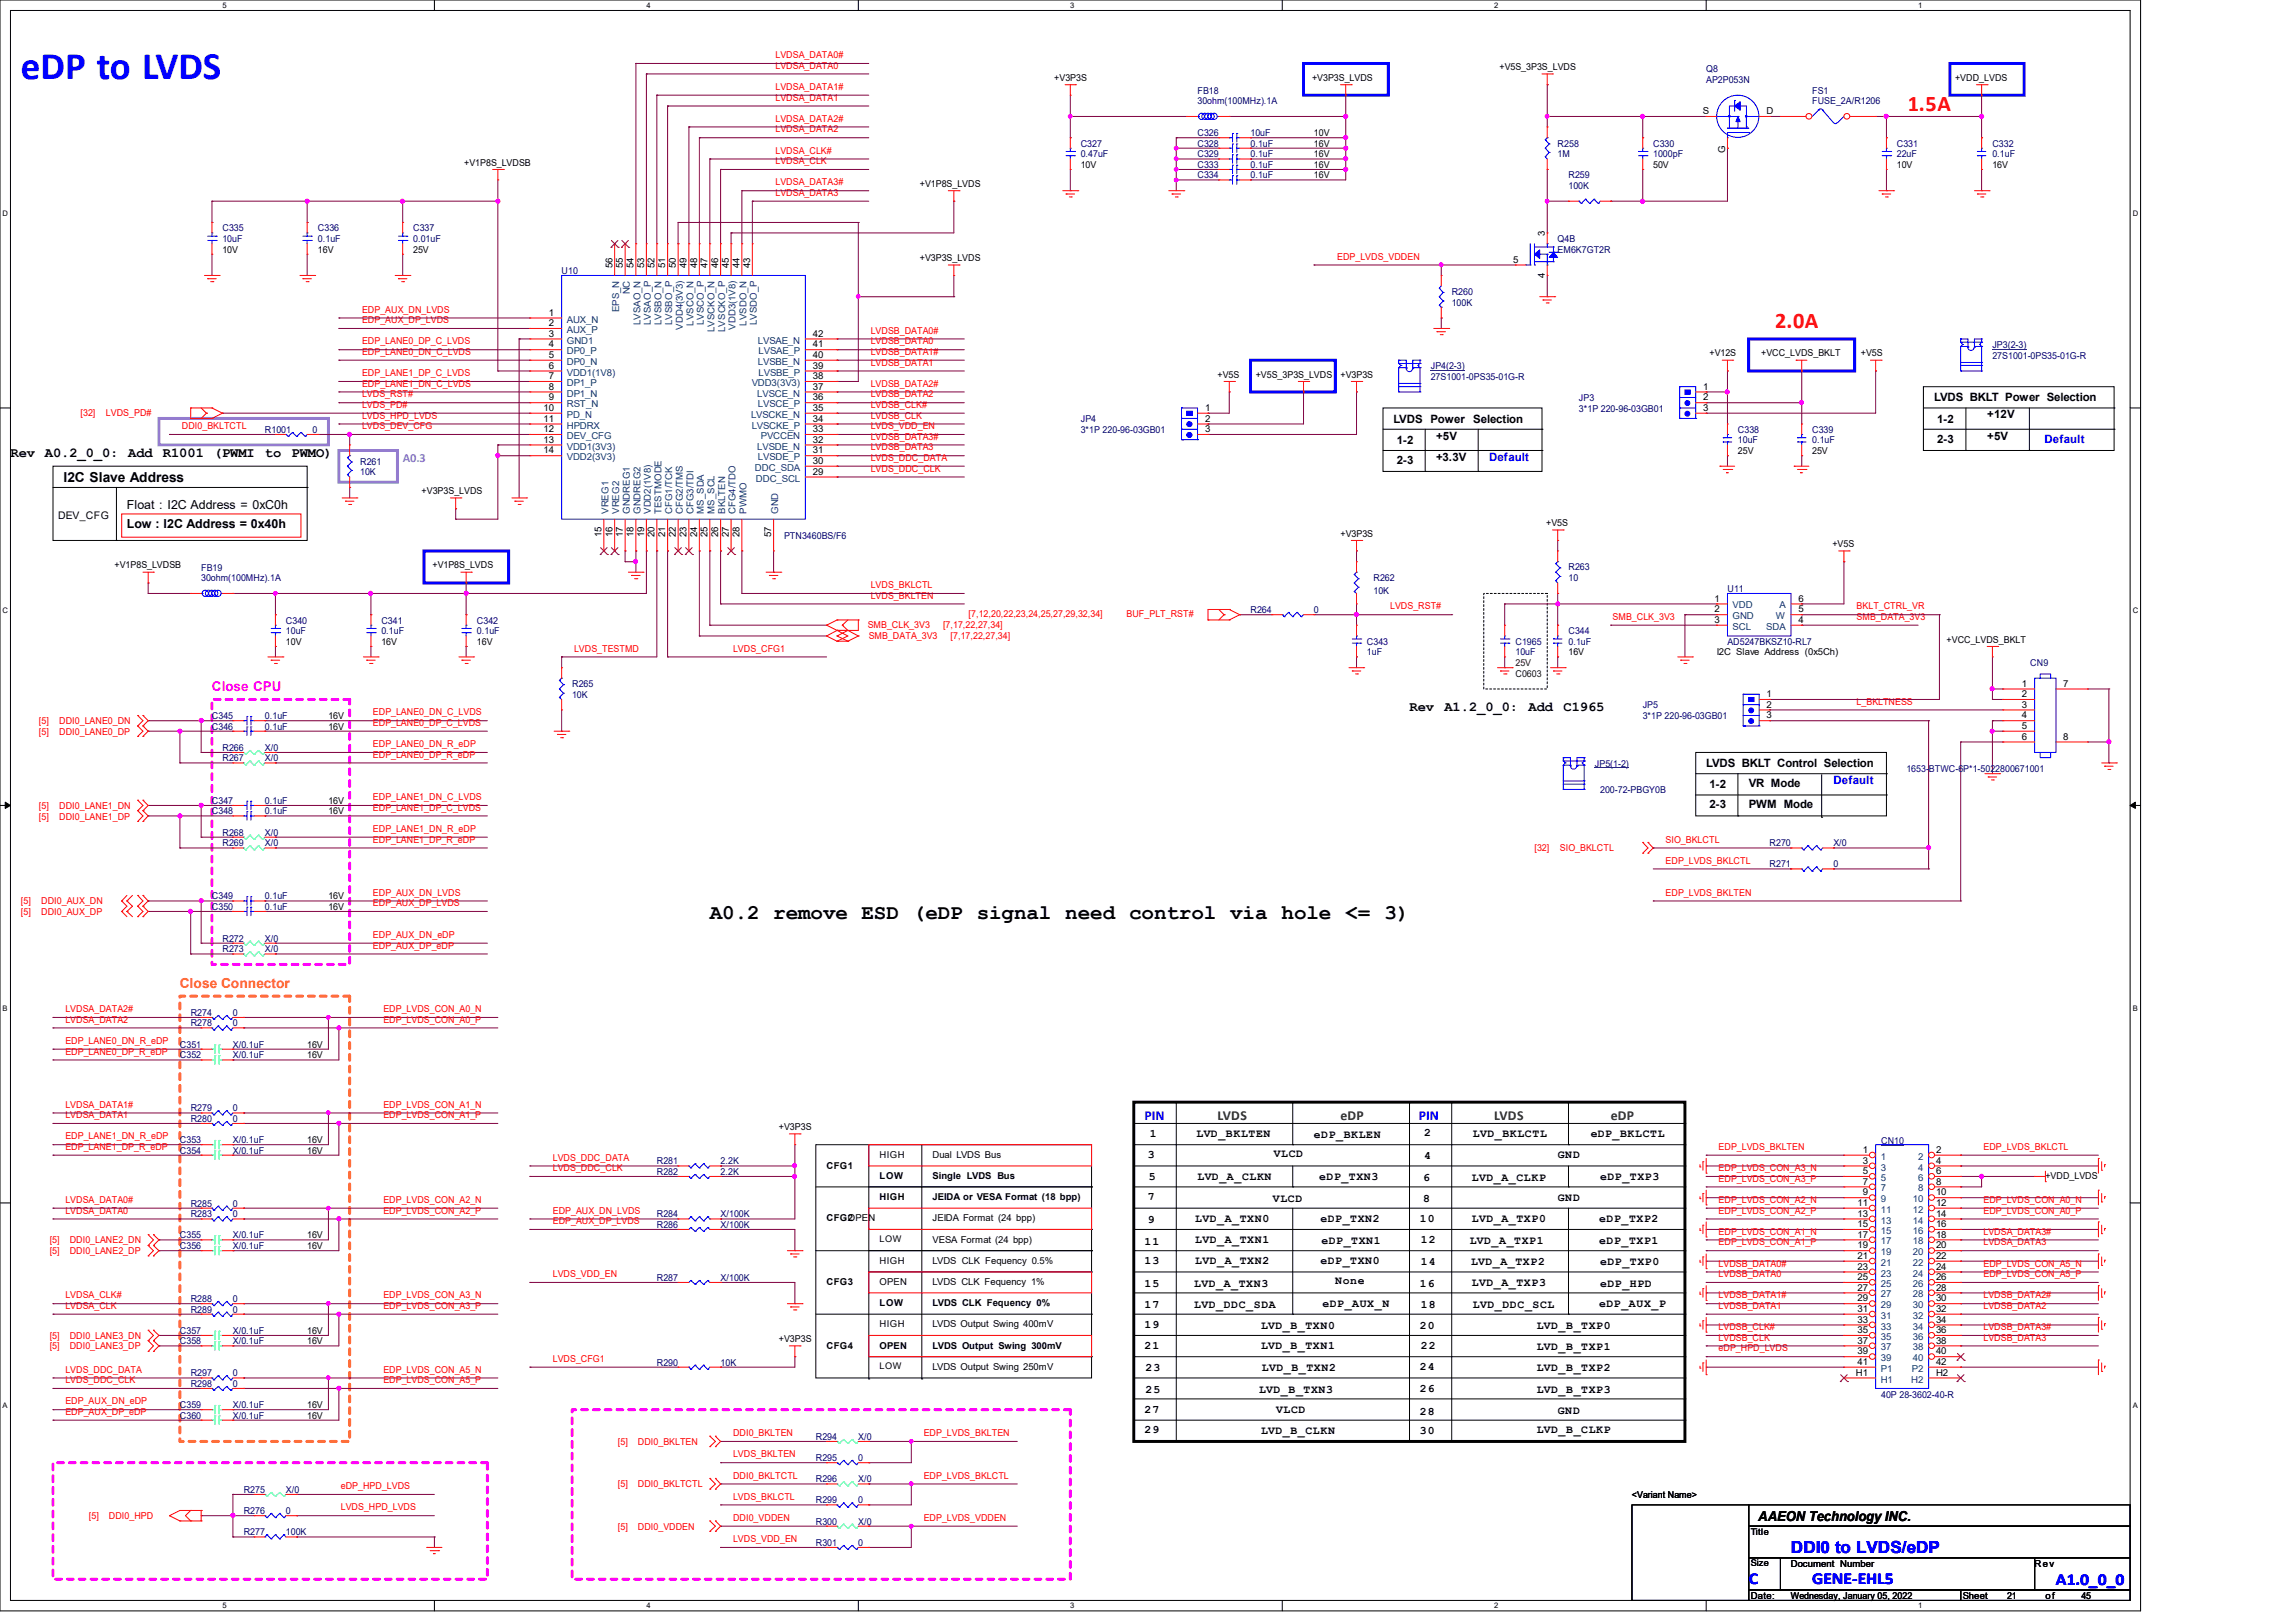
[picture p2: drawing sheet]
<svg xmlns="http://www.w3.org/2000/svg" width="297mm" height="210mm" viewBox="0 0 297 210" stroke-linecap="round" stroke-linejoin="round" font-family="sans-serif">
<defs><g id="words">
<text font-size="5" fill="#00f" x="2.7" y="10.2">eDP to LVDS</text>
<g font-size="2.9" fill="#f00">
<text x="246.9" y="14.4">1.5A</text>
<text x="229.7" y="42.5">2.0A</text>
</g>
<text font-size="2.7" x="91.9" y="118.9">A0.2 remove ESD (eDP signal need control via hole &lt;= 3)</text>
<g font-size="2.2" fill="#00f">
<text x="231.8" y="200.9">DDI0 to LVDS/eDP</text>
<text x="226.3" y="204.9">C</text>
<text x="234.5" y="204.9">GENE-EHL5</text>
<text x="266.1" y="205.1">A1.0_0_0</text>
</g>
<g font-size="1.8">
<text x="1.4" y="59.1">Rev</text>
<text x="5.8" y="59.1">A0.2_0_0:</text>
<text x="16.6" y="59.1">Add</text>
<text x="21.1" y="59.1">R1001</text>
<text x="27.7" y="59.1">(PWMI</text>
<text x="34.3" y="59.1">to</text>
<text x="37.7" y="59.1">PWMO)</text>
<text x="8.2" y="62.4">I2C Slave Address</text>
<text x="182.4" y="92">Rev</text>
<text x="186.9" y="92">A1.2_0_0:</text>
<text x="197.8" y="92">Add</text>
<text x="202.3" y="92">C1965</text>
<text x="227.5" y="196.8">AAEON Technology INC.</text>
</g>
<text font-size="1.8" fill="#ff8000" x="23.3" y="127.8">Close Connector</text>
<g font-size="1.8" fill="#00f">
<text x="148.1" y="144.9">PIN</text>
<text x="183.6" y="144.9">PIN</text>
</g>
<g font-size="1.8" fill="#008000">
<text x="157.6" y="145">LVDS</text>
<text x="173.5" y="144.9">eDP</text>
<text x="193.4" y="145">LVDS</text>
<text x="208.4" y="145">eDP</text>
</g>
<text font-size="1.7" fill="#f0f" x="27.4" y="89.4">Close CPU</text>
<text font-size="1.6" fill="#8080ff" x="52.1" y="59.8">A0.3</text>
<g font-size="1.6">
<text x="16.4" y="65.9">Float : I2C Address = 0xC0h</text>
<text x="16.4" y="68.3">Low : I2C Address = 0x40h</text>
</g>
<g font-size="1.5">
<text x="250.3" y="51.9">LVDS BKLT Power Selection</text>
<text x="180.3" y="54.7">LVDS Power</text>
<text x="180.8" y="57.4">1-2</text>
<text x="185.8" y="59.6">+3.3V</text>
<text x="185.8" y="56.9">+5V</text>
<text x="190.7" y="54.7">Selection</text>
<text x="250.7" y="54.7">1-2</text>
<text x="250.7" y="57.3">2-3</text>
<text x="257.2" y="56.9">+5V</text>
<text x="257.2" y="54.1">+12V</text>
<text x="180.8" y="60">2-3</text>
<text x="220.8" y="99.3">LVDS BKLT Control Selection</text>
<text x="226.3" y="101.9">VR Mode</text>
<text x="221.2" y="104.6">2-3</text>
<text x="221.2" y="102">1-2</text>
<text x="226.3" y="104.6">PWM Mode</text>
<text x="148.5" y="149.9">3</text>
<text x="148.8" y="147.2">1</text>
<text x="154.9" y="147.2">LVD_BKLTEN</text>
<text x="164.8" y="149.8">VLCD</text>
<text x="170.1" y="147.3">eDP_BKLEN</text>
<text x="184.3" y="147">2</text>
<text x="190.6" y="147.2">LVD_BKLCTL</text>
<text x="201.6" y="149.9">GND</text>
<text x="205.9" y="147.2">eDP_BKLCTL</text>
<text x="148.5" y="155.2">7</text>
<text x="148.7" y="152.7">5</text>
<text x="155" y="152.7">LVD_A_CLKN</text>
<text x="164.7" y="155.5">VLCD</text>
<text x="170.7" y="152.7">eDP_TXN3</text>
<text x="184.2" y="152.8">6</text>
<text x="184.2" y="155.5">8</text>
<text x="184.3" y="150">4</text>
<text x="190.5" y="152.8">LVD_A_CLKP</text>
<text x="201.6" y="155.4">GND</text>
<text x="207.1" y="152.7">eDP_TXP3</text>
<text x="148.1" y="161.1">11</text>
<text x="148.5" y="158.2">9</text>
<text x="154.7" y="158.1">LVD_A_TXN0</text>
<text x="154.7" y="160.9">LVD_A_TXN1</text>
<text x="170.9" y="158.1">eDP_TXN2</text>
<text x="171" y="161">eDP_TXN1</text>
<text x="183.8" y="158.1">10</text>
<text x="183.9" y="160.9">12</text>
<text x="190.2" y="161">LVD_A_TXP1</text>
<text x="190.5" y="158.1">LVD_A_TXP0</text>
<text x="207" y="161">eDP_TXP1</text>
<text x="207" y="158.1">eDP_TXP2</text>
<text x="148.1" y="163.6">13</text>
<text x="148.1" y="166.5">15</text>
<text x="154.6" y="166.5">LVD_A_TXN3</text>
<text x="154.7" y="163.6">LVD_A_TXN2</text>
<text x="170.9" y="163.6">eDP_TXN0</text>
<text x="172.8" y="166.2">None</text>
<text x="183.8" y="166.5">16</text>
<text x="183.9" y="163.7">14</text>
<text x="190.4" y="163.7">LVD_A_TXP2</text>
<text x="190.5" y="166.4">LVD_A_TXP3</text>
<text x="207.1" y="163.7">eDP_TXP0</text>
<text x="207.1" y="166.5">eDP_HPD</text>
<text x="148.1" y="169.2">17</text>
<text x="148.1" y="171.8">19</text>
<text x="154.6" y="169.2">LVD_DDC_SDA</text>
<text x="163.2" y="172">LVD_B_TXN0</text>
<text x="171.2" y="169.1">eDP_AUX_N</text>
<text x="183.8" y="172">20</text>
<text x="183.9" y="169.2">18</text>
<text x="190.6" y="169.2">LVD_DDC_SCL</text>
<text x="198.9" y="172">LVD_B_TXP0</text>
<text x="207" y="169.1">eDP_AUX_P</text>
<text x="148.1" y="174.6">21</text>
<text x="148.3" y="177.5">23</text>
<text x="163.2" y="174.6">LVD_B_TXN1</text>
<text x="163.3" y="177.5">LVD_B_TXN2</text>
<text x="183.8" y="177.3">24</text>
<text x="183.9" y="174.6">22</text>
<text x="198.9" y="174.7">LVD_B_TXP1</text>
<text x="198.9" y="177.5">LVD_B_TXP2</text>
<text x="148.1" y="182.8">27</text>
<text x="148.1" y="185.4">29</text>
<text x="148.3" y="180.2">25</text>
<text x="162.9" y="180.2">LVD_B_TXN3</text>
<text x="163.2" y="185.5">LVD_B_CLKN</text>
<text x="165.1" y="182.8">VLCD</text>
<text x="183.8" y="180.1">26</text>
<text x="183.8" y="183.1">28</text>
<text x="183.8" y="185.5">30</text>
<text x="198.9" y="185.4">LVD_B_CLKP</text>
<text x="198.9" y="180.2">LVD_B_TXP3</text>
<text x="201.6" y="183">GND</text>
</g>
<g font-size="1.5" fill="#00f">
<text x="192.7" y="59.6">Default</text>
<text x="264.6" y="57.3">Default</text>
<text x="237.3" y="101.5">Default</text>
</g>
<text font-size="1.4" x="7.5" y="67.2">DEV_CFG</text>
<g font-size="1.2" fill="#f00">
<text x="100.4" y="11.6">LVDSA_DATA1#</text>
<text x="100.4" y="8.9">LVDSA_DATA0</text>
<text x="100.4" y="7.5">LVDSA_DATA0#</text>
<text x="100.4" y="17.1">LVDSA_DATA2</text>
<text x="100.4" y="15.7">LVDSA_DATA2#</text>
<text x="100.4" y="13">LVDSA_DATA1</text>
<text x="100.4" y="21.3">LVDSA_CLK</text>
<text x="100.4" y="19.9">LVDSA_CLK#</text>
<text x="100.4" y="25.4">LVDSA_DATA3</text>
<text x="100.4" y="24">LVDSA_DATA3#</text>
<text x="173.1" y="33.6">EDP_LVDS_VDDEN</text>
<text x="46.9" y="41.8">EDP_AUX_DP_LVDS</text>
<text x="46.9" y="40.5">EDP_AUX_DN_LVDS</text>
<text x="46.9" y="45.9">EDP_LANE0_DN_C_LVDS</text>
<text x="46.9" y="44.6">EDP_LANE0_DP_C_LVDS</text>
<text x="112.7" y="43.2">LVDSB_DATA0#</text>
<text x="112.7" y="44.6">LVDSB_DATA0</text>
<text x="112.7" y="45.9">LVDSB_DATA1#</text>
<text x="112.7" y="47.3">LVDSB_DATA1</text>
<text x="10.4" y="53.8">[32]</text>
<text x="13.7" y="53.8">LVDS_PD#</text>
<text x="46.9" y="48.7">EDP_LANE1_DP_C_LVDS</text>
<text x="46.9" y="50">EDP_LANE1_DN_C_LVDS</text>
<text x="46.9" y="51.4">LVDS_RST#</text>
<text x="46.9" y="52.8">LVDS_PD#</text>
<text x="112.7" y="50">LVDSB_DATA2#</text>
<text x="112.7" y="51.4">LVDSB_DATA2</text>
<text x="112.7" y="52.8">LVDSB_CLK#</text>
<text x="23.5" y="55.5">DDI0_BKLTCTL</text>
<text x="46.9" y="54.2">LVDS_HPD_LVDS</text>
<text x="46.9" y="55.5">LVDS_DEV_CFG</text>
<text x="112.7" y="54.2">LVDSB_CLK</text>
<text x="112.7" y="55.5">LVDS_VDD_EN</text>
<text x="112.7" y="56.9">LVDSB_DATA3#</text>
<text x="112.7" y="58.3">LVDSB_DATA3</text>
<text x="112.7" y="59.6">LVDS_DDC_DATA</text>
<text x="112.7" y="61">LVDS_DDC_CLK</text>
<text x="112.7" y="77.5">LVDS_BKLTEN</text>
<text x="112.7" y="76.1">LVDS_BKLCTL</text>
<text x="112.3" y="81.2">SMB_CLK_3V3</text>
<text x="112.4" y="82.7">SMB_DATA_3V3</text>
<text x="122" y="81.2">[7,17,22,27,34]</text>
<text x="123" y="82.7">[7,17,22,27,34]</text>
<text x="125.3" y="79.8">[7,12,20,22,23,24,25,27,29,32,34]</text>
<text x="145.8" y="79.8">BUF_PLT_RST#</text>
<text x="179.9" y="78.9">LVDS_RST#</text>
<text x="208.7" y="80.2">SMB_CLK_3V3</text>
<text x="240.3" y="80.2">SMB_DATA_3V3</text>
<text x="240.3" y="78.9">BKLT_CTRL_VR</text>
<text x="74.3" y="84.3">LVDS_TESTMD</text>
<text x="94.9" y="84.3">LVDS_CFG1</text>
<text x="5" y="93.7">[5]</text>
<text x="5" y="95.1">[5]</text>
<text x="7.7" y="93.7">DDI0_LANE0_DN</text>
<text x="7.7" y="95.1">DDI0_LANE0_DP</text>
<text x="48.3" y="92.6">EDP_LANE0_DN_C_LVDS</text>
<text x="48.3" y="93.9">EDP_LANE0_DP_C_LVDS</text>
<text x="240.3" y="91.2">L_BKLTNESS</text>
<text x="48.3" y="96.7">EDP_LANE0_DN_R_eDP</text>
<text x="48.3" y="98">EDP_LANE0_DP_R_eDP</text>
<text x="5" y="104.7">[5]</text>
<text x="5" y="106">[5]</text>
<text x="7.7" y="104.7">DDI0_LANE1_DN</text>
<text x="7.7" y="106">DDI0_LANE1_DP</text>
<text x="48.3" y="103.5">EDP_LANE1_DN_C_LVDS</text>
<text x="48.3" y="104.9">EDP_LANE1_DP_C_LVDS</text>
<text x="48.3" y="107.7">EDP_LANE1_DN_R_eDP</text>
<text x="48.3" y="109">EDP_LANE1_DP_R_eDP</text>
<text x="198.6" y="110.2">[32]</text>
<text x="201.9" y="110.2">SIO_BKLCTL</text>
<text x="215.6" y="111.8">EDP_LVDS_BKLCTL</text>
<text x="215.6" y="109">SIO_BKLCTL</text>
<text x="2.7" y="117">[5]</text>
<text x="2.7" y="118.4">[5]</text>
<text x="5.3" y="117">DDI0_AUX_DN</text>
<text x="5.3" y="118.4">DDI0_AUX_DP</text>
<text x="48.3" y="115.9">EDP_AUX_DN_LVDS</text>
<text x="48.3" y="117.3">EDP_AUX_DP_LVDS</text>
<text x="215.6" y="115.9">EDP_LVDS_BKLTEN</text>
<text x="48.3" y="121.4">EDP_AUX_DN_eDP</text>
<text x="48.3" y="122.8">EDP_AUX_DP_eDP</text>
<text x="8.5" y="131">LVDSA_DATA2#</text>
<text x="49.6" y="131">EDP_LVDS_CON_A0_N</text>
<text x="8.5" y="132.3">LVDSA_DATA2</text>
<text x="8.5" y="135.1">EDP_LANE0_DN_R_eDP</text>
<text x="8.5" y="136.5">EDP_LANE0_DP_R_eDP</text>
<text x="49.6" y="132.3">EDP_LVDS_CON_A0_P</text>
<text x="8.5" y="143.3">LVDSA_DATA1#</text>
<text x="49.6" y="143.3">EDP_LVDS_CON_A1_N</text>
<text x="8.5" y="144.7">LVDSA_DATA1</text>
<text x="8.5" y="147.4">EDP_LANE1_DN_R_eDP</text>
<text x="8.5" y="148.8">EDP_LANE1_DP_R_eDP</text>
<text x="49.6" y="144.7">EDP_LVDS_CON_A1_P</text>
<text x="222.4" y="148.8">EDP_LVDS_BKLTEN</text>
<text x="256.7" y="148.8">EDP_LVDS_BKLCTL</text>
<text x="8.5" y="155.7">LVDSA_DATA0#</text>
<text x="49.6" y="155.7">EDP_LVDS_CON_A2_N</text>
<text x="71.5" y="150.2">LVDS_DDC_DATA</text>
<text x="71.5" y="151.6">LVDS_DDC_CLK</text>
<text x="222.4" y="151.6">EDP_LVDS_CON_A3_N</text>
<text x="222.4" y="152.9">EDP_LVDS_CON_A3_P</text>
<text x="222.4" y="155.7">EDP_LVDS_CON_A2_N</text>
<text x="256.7" y="155.7">EDP_LVDS_CON_A0_N</text>
<text x="6.4" y="160.9">[5]</text>
<text x="8.5" y="157.1">LVDSA_DATA0</text>
<text x="9" y="160.9">DDI0_LANE2_DN</text>
<text x="49.6" y="157.1">EDP_LVDS_CON_A2_P</text>
<text x="71.5" y="157.1">EDP_AUX_DN_LVDS</text>
<text x="71.5" y="158.4">EDP_AUX_DP_LVDS</text>
<text x="222.4" y="157.1">EDP_LVDS_CON_A2_P</text>
<text x="222.4" y="159.8">EDP_LVDS_CON_A1_N</text>
<text x="222.4" y="161.2">EDP_LVDS_CON_A1_P</text>
<text x="256.7" y="157.1">EDP_LVDS_CON_A0_P</text>
<text x="256.7" y="161.2">LVDSA_DATA3</text>
<text x="256.7" y="159.8">LVDSA_DATA3#</text>
<text x="6.4" y="162.3">[5]</text>
<text x="9" y="162.3">DDI0_LANE2_DP</text>
<text x="71.5" y="165.3">LVDS_VDD_EN</text>
<text x="222.4" y="163.9">LVDSB_DATA0#</text>
<text x="222.4" y="165.3">LVDSB_DATA0</text>
<text x="256.7" y="163.9">EDP_LVDS_CON_A5_N</text>
<text x="256.7" y="165.3">EDP_LVDS_CON_A5_P</text>
<text x="6.4" y="173.3">[5]</text>
<text x="8.5" y="169.4">LVDSA_CLK</text>
<text x="8.5" y="168">LVDSA_CLK#</text>
<text x="9" y="173.3">DDI0_LANE3_DN</text>
<text x="49.6" y="168">EDP_LVDS_CON_A3_N</text>
<text x="49.6" y="169.4">EDP_LVDS_CON_A3_P</text>
<text x="222.4" y="168">LVDSB_DATA1#</text>
<text x="222.4" y="169.4">LVDSB_DATA1</text>
<text x="222.4" y="172.1">LVDSB_CLK#</text>
<text x="222.4" y="173.5">LVDSB_CLK</text>
<text x="256.7" y="168">LVDSB_DATA2#</text>
<text x="256.7" y="169.4">LVDSB_DATA2</text>
<text x="256.7" y="172.1">LVDSB_DATA3#</text>
<text x="256.7" y="173.5">LVDSB_DATA3</text>
<text x="6.4" y="174.6">[5]</text>
<text x="8.5" y="177.6">LVDS_DDC_DATA</text>
<text x="8.5" y="179">LVDS_DDC_CLK</text>
<text x="9" y="174.6">DDI0_LANE3_DP</text>
<text x="49.6" y="177.6">EDP_LVDS_CON_A5_N</text>
<text x="49.6" y="179">EDP_LVDS_CON_A5_P</text>
<text x="71.5" y="176.2">LVDS_CFG1</text>
<text x="222.4" y="174.9">eDP_HPD_LVDS</text>
<text x="8.5" y="181.7">EDP_AUX_DN_eDP</text>
<text x="8.5" y="183.1">EDP_AUX_DP_eDP</text>
<text x="94.9" y="185.8">DDI0_BKLTEN</text>
<text x="119.5" y="185.8">EDP_LVDS_BKLTEN</text>
<text x="80" y="187">[5]</text>
<text x="82.5" y="187">DDI0_BKLTEN</text>
<text x="94.9" y="188.6">LVDS_BKLTEN</text>
<text x="94.9" y="191.3">DDI0_BKLTCTL</text>
<text x="119.5" y="191.3">EDP_LVDS_BKLCTL</text>
<text x="11.5" y="196.6">[5]</text>
<text x="14.1" y="196.6">DDI0_HPD</text>
<text x="44.1" y="192.7">eDP_HPD_LVDS</text>
<text x="44.1" y="195.5">LVDS_HPD_LVDS</text>
<text x="80" y="197.9">[5]</text>
<text x="80" y="192.4">[5]</text>
<text x="82.5" y="197.9">DDI0_VDDEN</text>
<text x="82.5" y="192.4">DDI0_BKLTCTL</text>
<text x="94.9" y="194.1">LVDS_BKLCTL</text>
<text x="94.9" y="196.8">DDI0_VDDEN</text>
<text x="119.5" y="196.8">EDP_LVDS_VDDEN</text>
<text x="94.9" y="199.6">LVDS_VDD_EN</text>
</g>
<g font-size="1.2">
<text x="136.4" y="10.5">+V3P3S</text>
<text x="169.8" y="10.5">+V3P3S_LVDS</text>
<text x="194.1" y="9.1">+V5S_3P3S_LVDS</text>
<text x="253" y="10.5">+VDD_LVDS</text>
<text x="170" y="17.6">10V</text>
<text x="220.4" y="14.8">S</text>
<text x="228.6" y="14.8">D</text>
<text x="60.1" y="21.4">+V1P8S_LVDSB</text>
<text x="139.9" y="21.7">10V</text>
<text x="170" y="21.7">16V</text>
<text x="170" y="20.3">16V</text>
<text x="170" y="19">16V</text>
<text x="170" y="23.1">16V</text>
<text x="213.9" y="21.7">50V</text>
<text x="223.3" y="19.8" transform="rotate(-90 223.3 19.8)">G</text>
<text x="245.5" y="21.7">10V</text>
<text x="257.8" y="21.7">16V</text>
<text x="119" y="24.2">+V1P8S_LVDS</text>
<text x="28.8" y="32.7">10V</text>
<text x="41.1" y="32.7">16V</text>
<text x="53.5" y="32.7">25V</text>
<text x="79.2" y="34.7" transform="rotate(-90 79.2 34.7)">56</text>
<text x="80.6" y="34.7" transform="rotate(-90 80.6 34.7)">55</text>
<text x="82" y="34.7" transform="rotate(-90 82 34.7)">54</text>
<text x="83.4" y="34.7" transform="rotate(-90 83.4 34.7)">53</text>
<text x="84.7" y="34.7" transform="rotate(-90 84.7 34.7)">52</text>
<text x="86.1" y="34.7" transform="rotate(-90 86.1 34.7)">51</text>
<text x="87.5" y="34.7" transform="rotate(-90 87.5 34.7)">50</text>
<text x="88.9" y="34.7" transform="rotate(-90 88.9 34.7)">49</text>
<text x="90.2" y="34.7" transform="rotate(-90 90.2 34.7)">48</text>
<text x="91.6" y="34.7" transform="rotate(-90 91.6 34.7)">47</text>
<text x="93" y="34.7" transform="rotate(-90 93 34.7)">46</text>
<text x="94.3" y="34.7" transform="rotate(-90 94.3 34.7)">45</text>
<text x="95.7" y="34.7" transform="rotate(-90 95.7 34.7)">44</text>
<text x="97.1" y="34.7" transform="rotate(-90 97.1 34.7)">43</text>
<text x="119" y="33.8">+V3P3S_LVDS</text>
<text x="195.8" y="34">5</text>
<text x="199.9" y="35.9" transform="rotate(-90 199.9 35.9)">4</text>
<text x="199.9" y="30.6" transform="rotate(-90 199.9 30.6)">3</text>
<text x="71" y="40.9">1</text>
<text x="71" y="47.7">6</text>
<text x="71" y="42.2">2</text>
<text x="71" y="43.6">3</text>
<text x="71" y="45">4</text>
<text x="71" y="46.3">5</text>
<text x="105.2" y="47.7">39</text>
<text x="105.2" y="43.6">42</text>
<text x="105.2" y="45">41</text>
<text x="105.2" y="46.3">40</text>
<text x="221.2" y="46.1">+V12S</text>
<text x="227.9" y="46.1">+VCC_LVDS_BKLT</text>
<text x="240.8" y="46.1">+V5S</text>
<text x="70.4" y="53.2">10</text>
<text x="71" y="51.8">9</text>
<text x="71" y="50.4">8</text>
<text x="71" y="49.1">7</text>
<text x="105.2" y="49.1">38</text>
<text x="105.2" y="53.2">35</text>
<text x="105.2" y="51.8">36</text>
<text x="105.2" y="50.4">37</text>
<text x="156" y="53.2">1</text>
<text x="157.6" y="48.9">+V5S</text>
<text x="162.5" y="48.9">+V5S_3P3S_LVDS</text>
<text x="173.5" y="48.9">+V3P3S</text>
<text x="220.4" y="50.4">1</text>
<text x="220.4" y="51.8">2</text>
<text x="220.4" y="53.2">3</text>
<text x="70.4" y="54.6">11</text>
<text x="70.4" y="55.9">12</text>
<text x="70.4" y="57.3">13</text>
<text x="70.4" y="58.7">14</text>
<text x="105.2" y="58.7">31</text>
<text x="105.2" y="57.3">32</text>
<text x="105.2" y="55.9">33</text>
<text x="105.2" y="54.6">34</text>
<text x="156" y="54.6">2</text>
<text x="156" y="55.9">3</text>
<text x="224.9" y="58.7">25V</text>
<text x="234.5" y="58.7">25V</text>
<text x="54.6" y="64">+V3P3S_LVDS</text>
<text x="105.2" y="61.4">29</text>
<text x="105.2" y="60">30</text>
<text x="77.9" y="69.5" transform="rotate(-90 77.9 69.5)">15</text>
<text x="79.2" y="69.5" transform="rotate(-90 79.2 69.5)">16</text>
<text x="80.6" y="69.5" transform="rotate(-90 80.6 69.5)">17</text>
<text x="82" y="69.5" transform="rotate(-90 82 69.5)">18</text>
<text x="83.4" y="69.5" transform="rotate(-90 83.4 69.5)">19</text>
<text x="84.7" y="69.5" transform="rotate(-90 84.7 69.5)">20</text>
<text x="86.1" y="69.5" transform="rotate(-90 86.1 69.5)">21</text>
<text x="87.5" y="69.5" transform="rotate(-90 87.5 69.5)">22</text>
<text x="88.9" y="69.5" transform="rotate(-90 88.9 69.5)">23</text>
<text x="90.2" y="69.5" transform="rotate(-90 90.2 69.5)">24</text>
<text x="91.6" y="69.5" transform="rotate(-90 91.6 69.5)">25</text>
<text x="93" y="69.5" transform="rotate(-90 93 69.5)">26</text>
<text x="94.3" y="69.5" transform="rotate(-90 94.3 69.5)">27</text>
<text x="95.7" y="69.5" transform="rotate(-90 95.7 69.5)">28</text>
<text x="99.8" y="69.5" transform="rotate(-90 99.8 69.5)">57</text>
<text x="173.5" y="69.4">+V3P3S</text>
<text x="200.1" y="68.1">+V5S</text>
<text x="237.1" y="70.8">+V5S</text>
<text x="14.8" y="73.5">+V1P8S_LVDSB</text>
<text x="56" y="73.5">+V1P8S_LVDS</text>
<text x="221.9" y="77.9">1</text>
<text x="232.7" y="77.9">6</text>
<text x="37" y="83.4">10V</text>
<text x="49.4" y="83.4">16V</text>
<text x="61.7" y="83.4">16V</text>
<text x="221.9" y="80.6">3</text>
<text x="221.9" y="79.2">2</text>
<text x="232.7" y="80.6">4</text>
<text x="232.7" y="79.2">5</text>
<text x="251.9" y="83.1">+VCC_LVDS_BKLT</text>
<text x="203" y="84.8">16V</text>
<text x="222.2" y="84.8">I2C Slave Address (0x5Ch)</text>
<text x="261.7" y="88.9">1</text>
<text x="267" y="88.9">7</text>
<text x="42.5" y="93">16V</text>
<text x="42.5" y="94.4">16V</text>
<text x="228.6" y="90.2">1</text>
<text x="228.6" y="91.6">2</text>
<text x="228.6" y="93">3</text>
<text x="261.7" y="90.2">2</text>
<text x="261.7" y="91.6">3</text>
<text x="261.7" y="93">4</text>
<text x="261.7" y="94.3">5</text>
<text x="261.7" y="95.7">6</text>
<text x="267" y="95.7">8</text>
<text x="42.5" y="104">16V</text>
<text x="42.5" y="105.4">16V</text>
<text x="42.5" y="116.3">16V</text>
<text x="42.5" y="117.7">16V</text>
<text x="39.8" y="136.9">16V</text>
<text x="39.8" y="135.5">16V</text>
<text x="39.8" y="149.3">16V</text>
<text x="39.8" y="147.9">16V</text>
<text x="100.8" y="146.3">+V3P3S</text>
<text x="113.8" y="149.8">HIGH</text>
<text x="120.7" y="149.8">Dual LVDS Bus</text>
<text x="241.1" y="149.2">1</text>
<text x="250.6" y="149.2">2</text>
<text x="107" y="151.3">CFG1</text>
<text x="113.8" y="152.6">LOW</text>
<text x="113.8" y="155.3">HIGH</text>
<text x="120.7" y="152.6">Single LVDS Bus</text>
<text x="120.7" y="155.3">JEIDA or VESA Format (18 bpp)</text>
<text x="241.1" y="150.6">3</text>
<text x="241.1" y="151.9">5</text>
<text x="241.1" y="153.3">7</text>
<text x="241.1" y="154.7">9</text>
<text x="250.6" y="150.6">4</text>
<text x="250.6" y="151.9">6</text>
<text x="250.6" y="153.3">8</text>
<text x="250.6" y="154.7">10</text>
<text x="264.7" y="152.6">+VDD_LVDS</text>
<text x="39.8" y="161.6">16V</text>
<text x="39.8" y="160.2">16V</text>
<text x="107" y="158">CFG2</text>
<text x="109.7" y="158">OPEN</text>
<text x="113.8" y="160.7">LOW</text>
<text x="120.7" y="160.8">VESA Format (24 bpp)</text>
<text x="120.7" y="158">JEIDA Format (24 bpp)</text>
<text x="240.4" y="156">11</text>
<text x="240.4" y="157.4">13</text>
<text x="240.4" y="158.8">15</text>
<text x="240.4" y="160.1">17</text>
<text x="240.4" y="161.5">19</text>
<text x="250.6" y="156">12</text>
<text x="250.6" y="157.4">14</text>
<text x="250.6" y="158.8">16</text>
<text x="250.6" y="160.1">18</text>
<text x="250.6" y="161.5">20</text>
<text x="107" y="166.3">CFG3</text>
<text x="113.8" y="163.5">HIGH</text>
<text x="113.8" y="166.3">OPEN</text>
<text x="120.7" y="166.3">LVDS CLK Fequency 1%</text>
<text x="120.7" y="163.5">LVDS CLK Fequency 0.5%</text>
<text x="240.4" y="162.9">21</text>
<text x="240.4" y="164.3">23</text>
<text x="240.4" y="165.6">25</text>
<text x="240.4" y="167">27</text>
<text x="250.6" y="162.9">22</text>
<text x="250.6" y="164.3">24</text>
<text x="250.6" y="165.6">26</text>
<text x="250.6" y="167">28</text>
<text x="39.8" y="173.9">16V</text>
<text x="39.8" y="172.6">16V</text>
<text x="100.8" y="173.7">+V3P3S</text>
<text x="113.8" y="171.7">HIGH</text>
<text x="113.8" y="169">LOW</text>
<text x="120.7" y="171.7">LVDS Output Swing 400mV</text>
<text x="120.7" y="169">LVDS CLK Fequency 0%</text>
<text x="240.4" y="168.4">29</text>
<text x="240.4" y="169.8">31</text>
<text x="240.4" y="171.2">33</text>
<text x="240.4" y="172.5">35</text>
<text x="240.4" y="173.9">37</text>
<text x="250.6" y="168.4">30</text>
<text x="250.6" y="169.8">32</text>
<text x="250.6" y="171.2">34</text>
<text x="250.6" y="172.5">36</text>
<text x="250.6" y="173.9">38</text>
<text x="107" y="174.5">CFG4</text>
<text x="113.8" y="174.5">OPEN</text>
<text x="113.8" y="177.2">LOW</text>
<text x="120.7" y="177.2">LVDS Output Swing 250mV</text>
<text x="120.7" y="174.5">LVDS Output Swing 300mV</text>
<text x="240.2" y="178">H1</text>
<text x="240.4" y="175.3">39</text>
<text x="240.4" y="176.6">41</text>
<text x="250.6" y="175.3">40</text>
<text x="250.6" y="176.6">42</text>
<text x="250.6" y="178">H2</text>
<text x="39.8" y="183.6">16V</text>
<text x="39.8" y="182.2">16V</text>
<text x="211.2" y="193.8">&lt;Variant Name&gt;</text>
<text x="226.6" y="198.6">Title</text>
<text x="226.6" y="202.7">Size</text>
<text x="231.8" y="202.7">Document Number</text>
<text x="263.3" y="202.7">Rev</text>
<text x="226.6" y="206.9">Date:</text>
<text x="231.8" y="206.9">Wednesday, January 05, 2022</text>
<text x="254" y="206.9">Sheet</text>
<text x="259.8" y="206.9">21</text>
<text x="264.7" y="206.9">of</text>
<text x="269.4" y="206.9">45</text>
</g>
<g font-size="1.2" fill="#000080">
<text x="220.8" y="9.4">Q8</text>
<text x="220.8" y="10.7">AP2P053N</text>
<text x="155" y="12.1">FB18</text>
<text x="155" y="13.5">30ohm(100MHz).1A</text>
<text x="155" y="17.6">C326</text>
<text x="161.8" y="17.6">10uF</text>
<text x="234.5" y="12.1">FS1</text>
<text x="234.5" y="13.5">FUSE_2A/R1206</text>
<text x="139.9" y="19">C327</text>
<text x="139.9" y="20.3">0.47uF</text>
<text x="155" y="21.7">C333</text>
<text x="155" y="20.3">C329</text>
<text x="155" y="19">C328</text>
<text x="155" y="23.1">C334</text>
<text x="161.8" y="21.7">0.1uF</text>
<text x="161.8" y="20.3">0.1uF</text>
<text x="161.8" y="19">0.1uF</text>
<text x="161.8" y="23.1">0.1uF</text>
<text x="201.6" y="19">R258</text>
<text x="201.6" y="20.3">1M</text>
<text x="203" y="23.1">R259</text>
<text x="213.9" y="19">C330</text>
<text x="213.9" y="20.3">1000pF</text>
<text x="245.5" y="19">C331</text>
<text x="245.5" y="20.3">22uF</text>
<text x="257.8" y="19">C332</text>
<text x="257.8" y="20.3">0.1uF</text>
<text x="28.8" y="29.9">C335</text>
<text x="41.1" y="29.9">C336</text>
<text x="53.5" y="29.9">C337</text>
<text x="203" y="24.4">100K</text>
<text x="28.8" y="31.3">10uF</text>
<text x="41.1" y="31.3">0.1uF</text>
<text x="53.5" y="31.3">0.01uF</text>
<text x="72.7" y="35.4">U10</text>
<text x="201.6" y="31.3">Q4B</text>
<text x="201.6" y="32.7">EM6K7GT2R</text>
<text x="187.9" y="38.1">R260</text>
<text x="187.9" y="39.5">100K</text>
<text x="185.2" y="47.8">JP4(2-3)</text>
<text x="257.8" y="45">JP3(2-3)</text>
<text x="257.8" y="46.4">27S1001-0PS35-01G-R</text>
<text x="185.2" y="49.1">27S1001-0PS35-01G-R</text>
<text x="204.3" y="51.9">JP3</text>
<text x="204.3" y="53.3">3*1P 220-96-03GB01</text>
<text x="34.3" y="56">R1001</text>
<text x="40.4" y="56">0</text>
<text x="139.9" y="54.6">JP4</text>
<text x="139.9" y="56">3*1P 220-96-03GB01</text>
<text x="224.9" y="56">C338</text>
<text x="224.9" y="57.4">10uF</text>
<text x="234.5" y="56">C339</text>
<text x="234.5" y="57.4">0.1uF</text>
<text x="46.6" y="60.1">R261</text>
<text x="46.6" y="61.5">10K</text>
<text x="101.5" y="69.7">PTN3460BS/F6</text>
<text x="26" y="73.8">FB19</text>
<text x="26" y="75.2">30ohm(100MHz).1A</text>
<text x="177.8" y="75.2">R262</text>
<text x="177.8" y="76.8">10K</text>
<text x="203" y="73.7">R263</text>
<text x="203" y="75.2">10</text>
<text x="223.6" y="76.6">U11</text>
<text x="37" y="80.7">C340</text>
<text x="37" y="82">10uF</text>
<text x="49.4" y="80.7">C341</text>
<text x="49.4" y="82">0.1uF</text>
<text x="61.7" y="80.7">C342</text>
<text x="61.7" y="82">0.1uF</text>
<text x="161.8" y="79.3">R264</text>
<text x="170.1" y="79.3">0</text>
<text x="176.9" y="83.4">C343</text>
<text x="196.1" y="83.4">C1965</text>
<text x="203" y="82">C344</text>
<text x="203" y="83.4">0.1uF</text>
<text x="223.6" y="83.4">AD5247BKSZ10-RL7</text>
<text x="74" y="88.9">R265</text>
<text x="176.9" y="84.8">1uF</text>
<text x="196.1" y="84.8">10uF</text>
<text x="262.8" y="86.1">CN9</text>
<text x="27.4" y="93">C345</text>
<text x="27.4" y="94.4">C346</text>
<text x="34.3" y="93">0.1uF</text>
<text x="34.3" y="94.4">0.1uF</text>
<text x="74" y="90.3">10K</text>
<text x="212.6" y="91.7">JP5</text>
<text x="212.6" y="93">3*1P 220-96-03GB01</text>
<text x="28.8" y="98.5">R267</text>
<text x="28.8" y="97.2">R266</text>
<text x="34.3" y="98.5">X/0</text>
<text x="34.3" y="97.2">X/0</text>
<text x="206.4" y="99.2">JP5(1-2)</text>
<text x="246.7" y="99.9">1653-BTWC-6P*1-5022800671001</text>
<text x="27.4" y="104">C347</text>
<text x="27.4" y="105.4">C348</text>
<text x="34.3" y="104">0.1uF</text>
<text x="34.3" y="105.4">0.1uF</text>
<text x="207.1" y="102.6">200-72-PBGY0B</text>
<text x="28.8" y="109.5">R269</text>
<text x="28.8" y="108.1">R268</text>
<text x="34.3" y="109.5">X/0</text>
<text x="34.3" y="108.1">X/0</text>
<text x="229" y="109.5">R270</text>
<text x="229" y="112.2">R271</text>
<text x="237.3" y="109.5">X/0</text>
<text x="237.3" y="112.2">0</text>
<text x="27.4" y="116.3">C349</text>
<text x="27.4" y="117.7">C350</text>
<text x="34.3" y="116.3">0.1uF</text>
<text x="34.3" y="117.7">0.1uF</text>
<text x="28.8" y="123.2">R273</text>
<text x="28.8" y="121.8">R272</text>
<text x="34.3" y="123.2">X/0</text>
<text x="34.3" y="121.8">X/0</text>
<text x="24.7" y="131.4">R274</text>
<text x="30.1" y="131.4">0</text>
<text x="23.3" y="136.9">C352</text>
<text x="23.3" y="135.5">C351</text>
<text x="24.7" y="132.8">R278</text>
<text x="30.1" y="136.9">X/0.1uF</text>
<text x="30.1" y="135.5">X/0.1uF</text>
<text x="30.1" y="132.8">0</text>
<text x="24.7" y="143.8">R279</text>
<text x="30.1" y="143.8">0</text>
<text x="23.3" y="149.3">C354</text>
<text x="23.3" y="147.9">C353</text>
<text x="24.7" y="145.2">R280</text>
<text x="30.1" y="149.3">X/0.1uF</text>
<text x="30.1" y="147.9">X/0.1uF</text>
<text x="30.1" y="145.2">0</text>
<text x="243.5" y="148">CN10</text>
<text x="85" y="150.6">R281</text>
<text x="85" y="152">R282</text>
<text x="93.3" y="150.6">2.2K</text>
<text x="93.3" y="152">2.2K</text>
<text x="23.3" y="161.6">C356</text>
<text x="23.3" y="160.2">C355</text>
<text x="24.7" y="156.1">R285</text>
<text x="24.7" y="157.5">R283</text>
<text x="30.1" y="161.6">X/0.1uF</text>
<text x="30.1" y="160.2">X/0.1uF</text>
<text x="30.1" y="156.1">0</text>
<text x="30.1" y="157.5">0</text>
<text x="85" y="158.9">R286</text>
<text x="85" y="157.5">R284</text>
<text x="93.3" y="158.9">X/100K</text>
<text x="93.3" y="157.5">X/100K</text>
<text x="85" y="165.7">R287</text>
<text x="93.3" y="165.7">X/100K</text>
<text x="23.3" y="173.9">C358</text>
<text x="23.3" y="172.6">C357</text>
<text x="24.7" y="169.8">R289</text>
<text x="24.7" y="168.4">R288</text>
<text x="30.1" y="173.9">X/0.1uF</text>
<text x="30.1" y="172.6">X/0.1uF</text>
<text x="30.1" y="169.8">0</text>
<text x="30.1" y="168.4">0</text>
<text x="24.7" y="179.4">R298</text>
<text x="24.7" y="178.1">R297</text>
<text x="30.1" y="179.4">0</text>
<text x="30.1" y="178.1">0</text>
<text x="85" y="176.7">R290</text>
<text x="93.3" y="176.7">10K</text>
<text x="23.3" y="183.6">C360</text>
<text x="23.3" y="182.2">C359</text>
<text x="30.1" y="183.6">X/0.1uF</text>
<text x="30.1" y="182.2">X/0.1uF</text>
<text x="243.5" y="180.9">40P 28-3602-40-R</text>
<text x="105.6" y="186.3">R294</text>
<text x="105.6" y="189">R295</text>
<text x="105.6" y="191.8">R296</text>
<text x="111.1" y="186.3">X/0</text>
<text x="111.1" y="189">0</text>
<text x="111.1" y="191.8">X/0</text>
<text x="31.5" y="195.9">R276</text>
<text x="31.5" y="193.2">R275</text>
<text x="37" y="195.9">0</text>
<text x="37" y="193.2">X/0</text>
<text x="105.6" y="197.3">R300</text>
<text x="105.6" y="194.5">R299</text>
<text x="111.1" y="197.3">X/0</text>
<text x="111.1" y="194.5">0</text>
<text x="31.5" y="198.6">R277</text>
<text x="37" y="198.6">100K</text>
<text x="105.6" y="200">R301</text>
<text x="111.1" y="200">0</text>
</g>
<g font-size="1.2" fill="#004080">
<text x="73.4" y="41.7">AUX_N</text>
<text x="80.1" y="40.4" transform="rotate(-90 80.1 40.4)">EPS_N</text>
<text x="81.5" y="38.1" transform="rotate(-90 81.5 38.1)">NC</text>
<text x="73.4" y="43.1">AUX_P</text>
<text x="73.4" y="44.4">GND1</text>
<text x="73.4" y="45.8">DP0_P</text>
<text x="73.4" y="47.2">DP0_N</text>
<text x="82.9" y="42.1" transform="rotate(-90 82.9 42.1)">LVSAO_N</text>
<text x="84.2" y="42" transform="rotate(-90 84.2 42)">LVSAO_P</text>
<text x="85.6" y="42.1" transform="rotate(-90 85.6 42.1)">LVSBO_N</text>
<text x="87" y="42" transform="rotate(-90 87 42)">LVSBO_P</text>
<text x="88.3" y="42.7" transform="rotate(-90 88.3 42.7)">VDD4(3V3)</text>
<text x="89.7" y="42.1" transform="rotate(-90 89.7 42.1)">LVSCO_N</text>
<text x="91.1" y="42.1" transform="rotate(-90 91.1 42.1)">LVSCO_P</text>
<text x="92.5" y="43" transform="rotate(-90 92.5 43)">LVSCKO_N</text>
<text x="93.9" y="42.9" transform="rotate(-90 93.9 42.9)">LVSCKO_P</text>
<text x="95.2" y="42.7" transform="rotate(-90 95.2 42.7)">VDD3(1V8)</text>
<text x="96.6" y="42.1" transform="rotate(-90 96.6 42.1)">LVSDO_N</text>
<text x="98" y="42.1" transform="rotate(-90 98 42.1)">LVSDO_P</text>
<text x="98.1" y="44.4">LVSAE_N</text>
<text x="98.1" y="47.2">LVSBE_N</text>
<text x="98.2" y="45.8">LVSAE_P</text>
<text x="73.4" y="52.7">RST_N</text>
<text x="73.4" y="48.6">VDD1(1V8)</text>
<text x="73.4" y="51.3">DP1_N</text>
<text x="73.4" y="50">DP1_P</text>
<text x="97.3" y="50">VDD3(3V3)</text>
<text x="98" y="51.3">LVSCE_N</text>
<text x="98.1" y="52.7">LVSCE_P</text>
<text x="98.2" y="48.6">LVSBE_P</text>
<text x="73.4" y="55.5">HPDRX</text>
<text x="73.4" y="54.1">PD_N</text>
<text x="73.4" y="56.8">DEV_CFG</text>
<text x="73.4" y="58.2">VDD1(3V3)</text>
<text x="73.4" y="59.6">VDD2(3V3)</text>
<text x="97.2" y="54.1">LVSCKE_N</text>
<text x="97.3" y="55.5">LVSCKE_P</text>
<text x="98" y="58.2">LVSDE_N</text>
<text x="98.1" y="59.6">LVSDE_P</text>
<text x="98.5" y="56.8">PVCCEN</text>
<text x="97.7" y="60.9">DDC_SDA</text>
<text x="97.8" y="62.3">DDC_SCL</text>
<text x="78.7" y="66.5" transform="rotate(-90 78.7 66.5)">VREG1</text>
<text x="80.1" y="66.5" transform="rotate(-90 80.1 66.5)">VREG2</text>
<text x="81.5" y="66.5" transform="rotate(-90 81.5 66.5)">GNDREG1</text>
<text x="82.9" y="66.5" transform="rotate(-90 82.9 66.5)">GNDREG2</text>
<text x="84.2" y="66.5" transform="rotate(-90 84.2 66.5)">VDD2(1V8)</text>
<text x="85.6" y="66.5" transform="rotate(-90 85.6 66.5)">TESTMODE</text>
<text x="87" y="66.5" transform="rotate(-90 87 66.5)">CFG1/TCK</text>
<text x="88.3" y="66.5" transform="rotate(-90 88.3 66.5)">CFG2/TMS</text>
<text x="89.7" y="66.5" transform="rotate(-90 89.7 66.5)">CFG3/TDI</text>
<text x="91.1" y="66.5" transform="rotate(-90 91.1 66.5)">MS_SDA</text>
<text x="92.5" y="66.5" transform="rotate(-90 92.5 66.5)">MS_SCL</text>
<text x="93.9" y="66.5" transform="rotate(-90 93.9 66.5)">BKLTEN</text>
<text x="95.2" y="66.5" transform="rotate(-90 95.2 66.5)">CFG4/TDO</text>
<text x="96.6" y="66.5" transform="rotate(-90 96.6 66.5)">PWMO</text>
<text x="100.7" y="66.5" transform="rotate(-90 100.7 66.5)">GND</text>
<text x="224.2" y="78.7">VDD</text>
<text x="224.2" y="81.5">SCL</text>
<text x="224.2" y="80.1">GND</text>
<text x="228.6" y="81.5">SDA</text>
<text x="229.8" y="80.1">W</text>
<text x="230.3" y="78.7">A</text>
<text x="243.4" y="150.1">1</text>
<text x="243.4" y="151.5">3</text>
<text x="243.4" y="152.8">5</text>
<text x="243.4" y="154.2">7</text>
<text x="243.4" y="155.6">9</text>
<text x="247.6" y="155.6">10</text>
<text x="248.2" y="150.1">2</text>
<text x="248.2" y="151.5">4</text>
<text x="248.2" y="152.8">6</text>
<text x="248.2" y="154.2">8</text>
<text x="243.4" y="156.9">11</text>
<text x="243.4" y="158.3">13</text>
<text x="243.4" y="159.7">15</text>
<text x="243.4" y="161">17</text>
<text x="247.6" y="156.9">12</text>
<text x="247.6" y="158.3">14</text>
<text x="247.6" y="159.7">16</text>
<text x="247.6" y="161">18</text>
<text x="243.4" y="162.4">19</text>
<text x="243.4" y="163.8">21</text>
<text x="243.4" y="165.2">23</text>
<text x="243.4" y="166.5">25</text>
<text x="243.4" y="167.9">27</text>
<text x="247.6" y="162.4">20</text>
<text x="247.6" y="163.8">22</text>
<text x="247.6" y="165.2">24</text>
<text x="247.6" y="166.5">26</text>
<text x="247.6" y="167.9">28</text>
<text x="243.4" y="169.3">29</text>
<text x="243.4" y="170.6">31</text>
<text x="243.4" y="172">33</text>
<text x="243.4" y="173.4">35</text>
<text x="247.6" y="169.3">30</text>
<text x="247.6" y="170.6">32</text>
<text x="247.6" y="172">34</text>
<text x="247.6" y="173.4">36</text>
<text x="243.4" y="174.7">37</text>
<text x="243.4" y="176.1">39</text>
<text x="243.4" y="177.5">P1</text>
<text x="243.4" y="178.9">H1</text>
<text x="247.3" y="178.9">H2</text>
<text x="247.4" y="177.5">P2</text>
<text x="247.6" y="174.7">38</text>
<text x="247.6" y="176.1">40</text>
</g>
<text font-size="1.2" fill="#400000" x="196.1" y="86.1">25V</text>
<text font-size="1.2" fill="#004000" x="196.1" y="87.5">C0603</text>
<g font-size="1">
<text x="28.8" y="1">5</text>
<text x="83.7" y="1">4</text>
<text x="138.5" y="1">3</text>
<text x="193.4" y="1">2</text>
<text x="248.2" y="1">1</text>
<text x=".3" y="27.9">D</text>
<text x="276" y="27.9">D</text>
<text x=".3" y="79.4">C</text>
<text x="276" y="79.4">C</text>
<text x=".3" y="130.8">B</text>
<text x="276" y="130.8">B</text>
<text x=".3" y="182.2">A</text>
<text x="276" y="182.2">A</text>
<text x="28.8" y="208.1">5</text>
<text x="83.7" y="208.1">4</text>
<text x="138.5" y="208.1">3</text>
<text x="193.4" y="208.1">2</text>
<text x="248.2" y="208.1">1</text>
</g>
</g></defs>
<path d="M0 0h277v208.4h-277zM1.4 1.4h274.3v205.7h-274.3z" fill="none" stroke="#000" stroke-width=".13"/>
<g fill="#fff">
<path d="M28.8 .1h.5v1.1h-.5z"/>
<path d="M28.8 207.2h.5v1.1h-.5z"/>
</g>
<path d="M56.2 0v1.4M56.2 207.1v1.3" fill="none" stroke="#000" stroke-width=".13"/>
<g fill="#fff">
<path d="M83.7 .1h.5v1.1h-.5z"/>
<path d="M83.7 207.2h.5v1.1h-.5z"/>
</g>
<path d="M111.1 0v1.4M111.1 207.1v1.3" fill="none" stroke="#000" stroke-width=".13"/>
<g fill="#fff">
<path d="M138.5 .1h.6v1.1h-.6z"/>
<path d="M138.5 207.2h.6v1.1h-.6z"/>
</g>
<path d="M165.9 0v1.4M165.9 207.1v1.3" fill="none" stroke="#000" stroke-width=".13"/>
<g fill="#fff">
<path d="M193.4 .1h.5v1.1h-.5z"/>
<path d="M193.4 207.2h.5v1.1h-.5z"/>
</g>
<path d="M220.8 0v1.4M220.8 207.1v1.3" fill="none" stroke="#000" stroke-width=".13"/>
<g fill="#fff">
<path d="M248.2 .1h.6v1.1h-.6z"/>
<path d="M248.2 207.2h.6v1.1h-.6z"/>
<path d="M.3 27.1h.8v1.1h-.8z"/>
<path d="M276 27.1h.7v1.1h-.7z"/>
<path d="M.3 78.5h.8v1.1h-.8z"/>
<path d="M276 78.5h.7v1.1h-.7z"/>
</g>
<path d="M0 52.8h1.4M275.7 52.8h1.3" fill="none" stroke="#000" stroke-width=".13"/>
<g fill="#fff">
<path d="M.3 129.9h.7v1.1h-.7z"/>
<path d="M276 129.9h.6v1.1h-.6z"/>
</g>
<path d="M0 104.2h1.4M275.7 104.2h1.3" fill="none" stroke="#000" stroke-width=".13"/>
<path d="M.7 103.8l.7 .4-.7 .4zM275.7 104.2l.7-.4v.8z" fill="#000" stroke="#000" stroke-width=".13"/>
<g fill="#fff">
<path d="M.3 181.4h.7v1.1h-.7z"/>
<path d="M276 181.4h.6v1.1h-.6z"/>
</g>
<g fill="none" stroke="#000" stroke-width=".13">
<path d="M179 52.8h20.6v8.2h-20.6zM179 55.5h20.6M179 58.3h20.6M184.4 55.5v5.5M191.3 55.5v5.5M199.6 55.5h.1M199.6 58.3h.1M248.9 50h24.7v8.3h-24.7zM248.9 52.8h24.7M248.9 55.5h24.7M254.4 58.3h.1M254.4 52.8v5.5"/>
<path d="M262.6 58.3h.1M262.6 52.8v5.5M273.6 52.8h.1M273.6 55.5h.1M6.9 60.3h32.9v9.6h-32.9zM6.9 63.1h32.9M15.1 69.9h.1M15.1 63.1v6.8M39.8 63.1h.1M184.4 61h.1M191.3 61h.1M219.5 97.4h24.6v8.2h-24.6z"/>
<path d="M219.5 100.1h24.6M219.5 102.9h24.6M224.9 105.6h.1M224.9 100.1v5.5M235.8 105.7h.1M235.8 100.2v5.5M244.1 100.1h.1M244.1 102.9h.1M0 155.7h1.4M105.6 148.1h35.7v30.2h-35.7zM105.6 153.6h35.7M112.4 159.1h28.9"/>
<path d="M112.4 148.1v30.3M119.3 148.1v30.3M141.3 159.1h.1M141.3 153.6h.1M146.7 145.4h71.4M146.7 148.1h71.4M146.7 150.9h71.4M146.7 153.6h71.4M146.7 156.3h71.4M146.7 159.1h71.4M152.2 142.6v43.9M167.3 148.1h.1"/>
<path d="M167.3 153.6h.1M167.3 142.6v5.5M167.3 150.9v2.7M167.3 156.3v13.8M182.4 142.6v43.9M187.9 142.6v43.9M203 148.1h.1M203 153.6h.1M203 142.6v5.5M203 150.9v2.7M203 156.3v13.8M218.1 145.4h.1"/>
<path d="M218.1 148.1h.1M218.1 150.9h.1M218.1 153.6h.1M218.1 156.3h.1M218.1 159.1h.1M275.7 155.7h1.3M105.6 161.8h35.7M105.6 170.1h35.7M112.4 178.4h.1M112.4 164.6h28.9M112.4 175.6h28.9M119.3 178.4h.1"/>
<path d="M141.3 161.8h.1M141.3 175.6h.1M141.3 170.1h.1M141.3 164.6h.1M146.7 161.8h71.4M146.7 164.6h71.4M146.7 167.3h71.4M146.7 170.1h71.4M146.7 172.8h71.4M146.7 175.6h71.4M146.7 178.3h71.4M167.3 170.1h.1"/>
<path d="M203 170.1h.1M218.1 161.8h.1M218.1 164.6h.1M218.1 167.3h.1M218.1 170.1h.1M218.1 172.8h.1M218.1 175.6h.1M218.1 178.3h.1M146.7 181h71.4M146.7 183.8h71.4M152.2 186.5h.1M182.4 186.5h.1"/>
<path d="M187.9 186.5h.1M211.2 194.7h15.1v12.4h-15.1zM218.1 181h.1M218.1 183.8h.1M226.3 194.7h49.4v2.8h-49.4zM226.3 197.5h49.4v4.1h-49.4zM226.3 201.6h4.1v4.1h-4.1zM226.3 205.7h27.4v1.4h-27.4zM230.4 201.6h32.9v4.1h-32.9zM253.7 205.7h22v1.4h-22zM263.3 201.6h12.4v4.1h-12.4z"/>
</g>
<path d="M146.7 142.6h71.4v43.9h-71.4z" fill="none" stroke="#000" stroke-width=".38"/>
<path d="M168.7 8.2h11v4.1h-11zM252.3 8.2h9.7v4.1h-9.7zM161.8 46.6h11v4.1h-11zM226.3 43.9h13.7v4.1h-13.7zM54.9 71.3h10.9v4.1h-10.9z" fill="none" stroke="#00f" stroke-width=".38"/>
<g fill="none" stroke="#f00" stroke-width=".13">
<path d="M137.8 11h1.4M138.5 12.3h.1M138.5 11v1.3M139.2 11h.1M173.5 11h1.4M174.2 12.3h.1M174.2 11v1.3M174.9 11h.1M199.6 9.6h1.3M200.2 11h.1M200.2 9.6v1.4M200.9 9.6h.1"/>
<path d="M255.8 11h1.4M256.5 12.3h.1M256.5 11v1.3M257.2 11h.1M26.5 35.6h1.9M26.9 36.1h.1M26.9 36.1h1.1M27.3 36.4h.3M27.6 36.4h.1M28.4 35.6h.1M38.8 35.6h1.9M39.2 36.1h.1"/>
<path d="M39.2 36.1h1.1M39.6 36.4h.3M39.9 36.4h.1M40.7 35.6h.1M51.1 35.6h1.9M51.6 36.1h.1M51.6 36.1h1.1M52 36.4h.2M52.2 36.4h.1M53 35.6h.1M63.8 21.9h1.4M64.4 23.3h.1"/>
<path d="M64.4 21.9v1.4M65.2 21.9h.1M122.7 24.7h1.4M122.7 34.3h1.4M123.4 26h.1M123.4 35.6h.1M123.4 24.7v1.3M123.4 34.3v1.3M124.1 24.7h.1M124.1 34.3h.1M137.5 24.7h2M138 25.1h.1"/>
<path d="M138 25.1h1.1M138.4 25.5h.2M138.6 25.5h.1M139.5 24.7h.1M151.3 24.7h1.9M151.7 25.1h.1M151.7 25.1h1.1M152.1 25.5h.3M152.4 25.5h.1M153.2 24.7h.1M199.3 38.4h1.9M199.7 38.8h.1"/>
<path d="M199.7 38.8h1.1M200.1 39.2h.3M200.4 39.2h.1M201.2 38.4h.1M203 26h.1M203 26h1.3M207.1 26h1.3M208.4 26h.1M243.2 24.7h1.9M243.6 25.1h.1M243.6 25.1h1.1M244 25.5h.3"/>
<path d="M244.3 25.5h.1M245.1 24.7h.1M255.5 24.7h1.9M255.9 25.1h.1M255.9 25.1h1.1M256.3 25.5h.3M256.6 25.5h.1M257.4 24.7h.1M24.7 52.8h.1M24.7 52.8v1.3h2.7M24.7 52.8h2.7M26 52.8l.7 .7"/>
<path d="M26.7 53.5h.1M26.7 53.5l-.7 .6M27.4 54.1h.1M27.4 52.8h.1M27.4 52.8l1.4 .7M28.8 53.5h.1M28.8 53.5l-1.4 .6M158.4 49.4h1.4M159.1 50.7h.1M159.1 49.4v1.3M159.8 49.4h.1M168 49.4h1.4"/>
<path d="M168.7 50.7h.1M168.7 49.4v1.3M169.4 49.4h.1M174.9 49.4h1.3M175.6 50.7h.1M175.6 49.4v1.3M176.2 49.4h.1M185.5 42.5h2M186 42.9h.1M186 42.9h1.1M186.4 43.3h.2M186.6 43.3h.1"/>
<path d="M187.5 42.5h.1M222.9 46.6h1.3M223.6 48h.1M223.6 46.6v1.4M224.2 46.6h.1M232.5 46.6h.1M232.5 46.6h1.3M233.2 48h.1M233.2 46.6v1.4M242.1 46.6h1.4M242.7 48h.1M242.7 46.6v1.4"/>
<path d="M243.5 46.6h.1M15.7 66.5h23.2v3h-23.2zM18.5 74h1.4M19.2 75.4h.1M19.2 74v1.4M19.9 74h.1M44.3 64.4h1.9M44.7 64.9h.1M44.7 64.9h1.1M45.1 65.3h.3M45.4 65.3h.1M46.2 64.4h.1"/>
<path d="M58.3 64.4h1.3M59 65.8h.1M59 64.4v1.4M59.6 64.4h.1M59.6 74h1.4M60.3 75.4h.1M60.3 74v1.4M61 74h.1M66.3 64.4h1.9M66.6 64.9h.1M66.6 64.9h1.1M67.1 65.3h.2"/>
<path d="M67.3 65.3h.1M68.2 64.4h.1M81.3 74h1.9M81.7 74.5h.1M81.7 74.5h1.1M82.1 74.9h.3M82.4 74.9h.1M83.2 74h.1M99.1 74h1.9M99.6 74.5h.1M99.6 74.5h1.1M100 74.9h.2"/>
<path d="M100.2 74.9h.1M101 74h.1M157.7 78.9l.7 .6M158.4 79.5h.1M158.4 79.5l-.7 .7M159.1 78.9h.1M159.1 78.9h-2.8v1.3M159.1 78.9l1.3 .6M160.4 79.5h.1M160.4 79.5l-1.3 .7M174.9 69.9h1.3M175.6 71.3h.1"/>
<path d="M175.6 69.9v1.4M176.2 69.9h.1M200.9 68.6h1.4M201.6 69.9h.1M201.6 68.6v1.3M202.3 68.6h.1M222.6 60.3h.1M222.6 60.3h1.9M223 60.7h1.1M223.4 61.2h.1M223.4 61.2h.3M224.1 60.7h.1"/>
<path d="M232.2 60.3h.1M232.2 60.3h1.9M232.6 60.7h1.1M233 61.2h.1M233 61.2h.3M233.7 60.7h.1M238 71.3h1.3M238.6 72.7h.1M238.6 71.3v1.4M239.3 71.3h.1M17.8 93.9h.1M17.8 92.6h.1"/>
<path d="M17.8 95.3h.1M17.8 92.6l.7 .7-.7 .6M17.8 93.9l.7 .7-.7 .7M18.5 92.6h.1M18.5 93.9h.1M18.5 95.3h.1M18.5 92.6l.7 .7-.7 .6M18.5 93.9l.7 .7-.7 .7M34.7 85h1.9M35.1 85.4h.1M35.1 85.4h1.1M35.5 85.9h.3"/>
<path d="M35.8 85.9h.1M36.6 85h.1M47 85h1.9M47.5 85.4h.1M47.5 85.4h1.1M47.8 85.9h.3M48.1 85.9h.1M48.9 85h.1M59.4 85h1.9M59.8 85.4h.1M59.8 85.4h1.1M60.2 85.9h.3"/>
<path d="M60.5 85.9h.1M61.3 85h.1M71.7 94.6h1.9M72.1 95h.1M72.1 95h1.1M72.6 95.5h.2M72.8 95.5h.1M73.6 94.6h.1M107 80.9h.1M107 82.3h.1M107 80.9l1.3 .7M107 82.3l1.3 .7"/>
<path d="M108.3 81.6h.1M108.3 80.2h.1M108.3 83h.1M108.3 82.3h.1M108.3 80.2h2.8M108.3 80.2l-1.3 .7M108.3 83h1.4M108.3 81.6l-1.3 .7M108.3 81.6l1.4 .7-1.4 .7M108.3 82.3l1.4 .7M109 80.9h.1M109 80.9l.7 .7"/>
<path d="M109.7 81.6h.1M109.7 83h.1M109.7 80.2l-.7 .7M109.7 81.6l1.4 .7M109.7 81.6l-1.4 .7M111.1 80.2h.1M111.1 82.3h.1M111.1 80.2v1.4h-2.8M111.1 82.3l-1.4 .7M156.3 80.2h.1M156.3 80.2h2.8M159.1 80.2h.1"/>
<path d="M174.6 86.4h1.9M175 86.8h.1M175 86.8h1.1M175.4 87.2h.3M175.7 87.2h.1M176.5 86.4h.1M193.8 86.4h1.9M194.2 86.8h.1M194.2 86.8h1.1M194.6 87.2h.3M194.9 87.2h.1M195.7 86.4h.1"/>
<path d="M200.7 86.4h1.9M201 86.8h.1M201 86.8h1.1M201.5 87.2h.3M201.8 87.2h.1M202.6 86.4h.1M217.1 85h1.9M217.5 85.4h.1M217.5 85.4h1.1M217.9 85.9h.3M218.2 85.9h.1M219 85h.1"/>
<path d="M257.2 83.7h1.3M257.9 85h.1M257.9 83.7v1.3M258.5 83.7h.1M272 98.7h1.9M272.4 99.1h.1M272.4 99.1h1.1M272.8 99.6h.2M273 99.6h.1M273.9 98.7h.1M15.7 116.6h.1M15.7 117.9h.1"/>
<path d="M15.7 116.6l.7 .7-.7 .6M15.7 117.9l.7 .7M16.4 116.6h.1M16.4 117.9h.1M16.4 115.9l-.7 .7M16.4 116.6l.7 .7-.7 .6M16.4 117.9l.7 .7M17.1 115.9l-.7 .7M17.8 104.9h.1M17.8 103.5h.1M17.8 106.3h.1M17.8 115.9h.1"/>
<path d="M17.8 117.3h.1M17.8 118.6h.1M17.8 103.5l.7 .7-.7 .7M17.8 104.9l.7 .7-.7 .7M17.8 115.9l.7 .7-.7 .7M17.8 117.3l.7 .6-.7 .7M18.5 103.5h.1M18.5 104.9h.1M18.5 106.3h.1M18.5 117.3h.1M18.5 115.9h.1M18.5 118.6h.1"/>
<path d="M18.5 103.5l.7 .7-.7 .7M18.5 104.9l.7 .7-.7 .7M18.5 115.9l.7 .7-.7 .7M18.5 117.3l.7 .6-.7 .7M212.6 110.4h.1M212.6 109h.1M212.6 109l.7 .7-.7 .7M213.3 109h.1M213.3 110.4h.1M213.3 109l.7 .7-.7 .7M256.9 100.1h1.9M257.3 100.5h.1"/>
<path d="M257.3 100.5h1.1M257.7 100.9h.3M258 100.9h.1M258.8 100.1h.1M26 137.2h.1M26 137.2h1.4M28.8 137.2h1.3M30.1 137.2h.1M19.2 159.8h.1M19.2 159.8l.7 .6-.7 .8M19.9 159.8h.1M19.9 159.8l.7 .6-.7 .8"/>
<path d="M26 156.3h.1M26 156.3h1.4M30.1 156.3h1.4M31.5 156.3h.1M102.2 146.7h1.3M102.9 148.1h.1M102.9 146.7v1.4M103.5 146.7h.1M112.4 156.3h28.9v2.8h-28.9zM112.4 148.1h28.9v2.8h-28.9zM220 151h.1M220 155.1h.1"/>
<path d="M220 159.2h.1M220 150.7v.3M220 154.9v.2M220 159v.2M220.4 150.3h.1M220.4 154.4h.1M220.4 158.5h.1M220.4 150.3v1.1M220.4 154.4v1.1M220.4 158.5v1.1M220.8 151.8h.1M220.8 155.9h.1"/>
<path d="M220.8 149.9v1.9M220.8 154v1.9M220.8 158.1v2M263.3 152.2h.1M263.3 152.2h1.4M264.7 152.9h.1M264.7 151.6v1.3M271.6 149.9h.1M271.6 154h.1M271.6 158.1h.1M271.6 149.9v1.9M271.6 154v1.9"/>
<path d="M271.6 158.1v2M272 151.4h.1M272 155.5h.1M272 159.6h.1M272 150.3v1.1M272 154.4v1.1M272 158.5v1.1M272.4 150.7h.1M272.4 154.9h.1M272.4 159h.1M272.4 150.7v.3M272.4 154.9v.2"/>
<path d="M272.4 159v.2M19.2 173.5h.1M19.2 172.1h.1M19.2 174.9h.1M19.2 161.2h.1M19.2 162.5h.1M19.2 172.1l.7 .7-.7 .7M19.2 173.5l.7 .7-.7 .7M19.2 161.2l.7 .6-.7 .7M19.9 172.1h.1M19.9 173.5h.1M19.9 174.9h.1"/>
<path d="M19.9 161.2h.1M19.9 162.5h.1M19.9 172.1l.7 .7-.7 .7M19.9 173.5l.7 .7-.7 .7M19.9 161.2l.7 .6-.7 .7M26 174.2h.1M26 174.2h1.4M28.8 174.2h1.3M30.1 174.2h.1M101.9 168.7h1.9M101.9 161.8h1.9M102.2 174.2h1.3"/>
<path d="M102.3 169.1h.1M102.3 162.3h.1M102.3 169.1h1.1M102.3 162.3h1.1M102.7 169.5h.3M102.7 162.6h.3M102.9 175.6h.1M102.9 174.2v1.4M103 169.5h.1M103 162.6h.1M103.5 174.2h.1M103.8 168.7h.1"/>
<path d="M103.8 161.8h.1M112.4 164.6h28.9v2.7h-28.9zM112.4 172.8h28.9v2.8h-28.9zM220 163.3h.1M220 167.5h.1M220 171.6h.1M220 177h.1M220 163.1v.2M220 167.2v.3M220 171.3v.3M220 176.8v.2M220.4 162.6h.1"/>
<path d="M220.4 166.8h.1M220.4 170.9h.1M220.4 176.4h.1M220.4 162.6v1.1M220.4 166.8v1.1M220.4 170.9v1.1M220.4 176.4v1.1M220.8 160.1h.1M220.8 164.2h.1M220.8 168.3h.1M220.8 172.4h.1M220.8 177.9h.1"/>
<path d="M220.8 162.3v1.9M220.8 166.4v1.9M220.8 170.5v1.9M220.8 176v1.9M271.6 162.3h.1M271.6 166.4h.1M271.6 170.5h.1M271.6 176h.1M271.6 162.3v1.9M271.6 166.4v1.9M271.6 170.5v1.9M271.6 176v1.9"/>
<path d="M272 163.7h.1M272 167.9h.1M272 172h.1M272 177.5h.1M272 162.6v1.1M272 166.8v1.1M272 170.9v1.1M272 176.4v1.1M272.4 163.1h.1M272.4 167.2h.1M272.4 171.3h.1M272.4 176.8h.1"/>
<path d="M272.4 163.1v.2M272.4 167.2v.3M272.4 171.3v.3M272.4 176.8v.2M21.9 196.1h.1M21.9 196.1l1.4 .7M23.3 196.8h.1M23.3 196.8h2.7M24.7 195.5h.1M24.7 196.8h.1M24.7 195.5l-.7 .6 .7 .7M26 195.5h.1"/>
<path d="M26 196.8h.1M26 195.5h-2.7l-1.4 .6M26 195.5v1.3M32.9 196.1h.1M32.9 196.1h1.4M37 196.1h1.4M38.4 196.1h.1M91.9 187.2h.1M91.9 185.8h.1M91.9 198.2h.1M91.9 196.8h.1M91.9 192.7h.1"/>
<path d="M91.9 191.3h.1M91.9 185.8l.7 .7-.7 .7M91.9 196.8l.7 .7-.7 .7M91.9 191.3l.7 .7-.7 .7M92.6 185.8h.1M92.6 187.2h.1M92.6 196.8h.1M92.6 198.2h.1M92.6 191.3h.1M92.6 192.7h.1M92.6 185.8l.7 .7-.7 .7M92.6 196.8l.7 .7-.7 .7"/>
<path d="M92.6 191.3l.7 .7-.7 .7M55.2 200.2h.1M55.2 200.2h2M55.7 200.7h1.1M56.1 201h.1M56.1 201h.2M56.8 200.7h.1"/>
</g>
<path d="M27.4 90.5h17.9v34.3h-17.9zM6.9 189.3h56.2v15h-56.2zM74 182.4h64.5v21.9h-64.5z" fill="none" stroke="#f0f" stroke-width=".38" stroke-dasharray=".8 .8"/>
<path d="M23.3 128.9h22v57.6h-22z" fill="none" stroke="#ff8000" stroke-width=".38" stroke-dasharray=".8 .8"/>
<path d="M192 76.8h8.2v12.4h-8.2z" fill="none" stroke="#000" stroke-width=".13" stroke-dasharray=".3"/>
<path d="M20.6 54.1h21.9v3.5h-21.9zM43.9 58.3h7.5v4.1h-7.5z" fill="none" stroke="#8080ff" stroke-width=".38"/>
<g fill="none" stroke="#800040" stroke-width=".13">
<path d="M82.3 8.2h.1M82.3 8.2v23.3M82.3 8.2h30.1M83.7 9.6h.1M83.7 9.6h28.7M83.7 9.6v21.9M85 12.3h.1M85 12.3h27.4M85 12.3v19.2M86.4 13.7h.1M86.4 13.7h26M86.4 13.7v17.8"/>
<path d="M89.2 16.4h.1M89.2 16.4h23.2M89.2 16.4v15.1M90.5 17.8h.1M90.5 17.8h21.9M90.5 17.8v13.7M138.5 15.1h.1M138.5 17.8h.1M138.5 12.3v5.5M138.5 15.1h15.1M152.2 17.8h.1M152.2 19.2h.1"/>
<path d="M152.2 17.8v6.9M152.2 17.8h5.5M152.2 19.2h5.5M159.1 15.1h.1M159.1 15.1h15.1M161.8 17.8h.1M161.8 19.2h.1M161.8 17.8h12.4M161.8 19.2h12.4M174.2 17.8h.1M174.2 19.2h.1M174.2 15.1h.1"/>
<path d="M174.2 12.3v11h-12.4M200.2 15.1h.1M200.2 11h.1M200.2 15.1h20.6M200.2 11v5.4M212.6 17.8h.1M212.6 15.1h.1M212.6 15.1v2.7M223.6 19.2h.1M223.6 19.2v6.8h-15.2M229 15.1h.1M229 15.1h1.4"/>
<path d="M242.7 15.1h.1M242.7 15.1h13.8M244.1 15.1h.1M244.1 17.8h.1M244.1 15.1v2.7M256.5 15.1h.1M256.5 17.8h.1M256.5 12.3v5.5M27.4 35.6h.1M27.4 26h.1M27.4 28.8h.1M27.4 26h37"/>
<path d="M27.4 26v2.8M27.4 32.9v2.7M39.8 26h.1M39.8 28.8h.1M39.8 35.6h.1M39.8 26v2.8M39.8 32.9v2.7M52.1 26h.1M52.1 35.6h.1M52.1 28.8h.1M52.1 26v2.8M52.1 32.9v2.7"/>
<path d="M64.4 26h.1M64.4 23.3v24.7M87.8 31.5h.1M87.8 28.8h.1M87.8 28.8v2.7M87.8 28.8h23.3M91.9 20.6h.1M91.9 20.6h20.5M91.9 20.6v10.9M93.3 21.9h.1M93.3 21.9h19.1M93.3 21.9v9.6"/>
<path d="M94.6 30.1h.1M94.6 30.1v1.4M96 24.7h.1M96 24.7h16.4M96 24.7v6.8M97.4 26h.1M97.4 26h15M97.4 26v5.5M111.1 38.4h.1M111.1 28.8h.1M111.1 28.8v20.6h-2.8M111.1 38.4h12.3"/>
<path d="M123.4 26h.1M123.4 38.4h.1M123.4 26v4.1h-28.8M123.4 35.6v2.8M138.5 24.7h.1M138.5 21.9v2.8M152.2 23.3h.1M152.2 20.6h.1M152.2 21.9h.1M152.2 21.9h5.5M152.2 20.6h5.5M152.2 23.3h5.5"/>
<path d="M161.8 20.6h.1M161.8 21.9h.1M161.8 23.3h.1M161.8 21.9h12.4M161.8 20.6h12.4M170.1 34.3h.1M170.1 34.3h26M174.2 20.6h.1M174.2 21.9h.1M186.5 34.3h.1M186.5 34.3v1.3M200.2 26h.1"/>
<path d="M200.2 21.9h.1M200.2 38.4h.1M200.2 26h2.8M200.2 21.9v8.2M200.2 35.6v2.8M208.4 26h.1M212.6 26h.1M212.6 21.9h.1M212.6 21.9v4.1M244.1 24.7h.1M244.1 21.9v2.8M256.5 24.7h.1"/>
<path d="M256.5 21.9v2.8M21.9 56.2h.1M21.9 56.2h13.7M28.8 53.5h.1M28.8 53.5h39.8M41.1 56.2h27.5M43.9 49.4h.1M43.9 50.7h.1M43.9 54.9h.1M43.9 52.1h.1M43.9 42.5h.1M43.9 41.1h.1"/>
<path d="M43.9 46.6h.1M43.9 45.3h.1M43.9 49.4h24.7M43.9 50.7h24.7M43.9 54.9h24.7M43.9 45.3h24.7M43.9 46.6h24.7M43.9 52.1h24.7M43.9 42.5h24.7M43.9 41.1h24.7M45.3 56.2h.1M45.3 56.2v1.4"/>
<path d="M64.4 48h.1M64.4 57.6h.1M64.4 59h.1M64.4 48h4.2M64.4 57.6h4.2M64.4 59h4.2M64.4 57.6v9.6h-5.4M67.2 43.9h.1M67.2 43.9h1.4M67.2 43.9v20.5M108.3 54.9h.1M108.3 43.9h.1"/>
<path d="M108.3 45.3h.1M108.3 46.6h.1M108.3 48h.1M108.3 50.7h.1M108.3 52.1h.1M108.3 53.5h.1M108.3 56.2h.1M108.3 57.6h.1M108.3 59h.1M108.3 49.4h.1M108.3 50.7h16.5M108.3 54.9h16.5"/>
<path d="M108.3 43.9h16.5M108.3 45.3h16.5M108.3 46.6h16.5M108.3 48h16.5M108.3 52.1h16.5M108.3 53.5h16.5M108.3 56.2h16.5M108.3 57.6h16.5M108.3 59h16.5M156.3 53.5h.1M156.3 54.9h.1M156.3 56.2h.1"/>
<path d="M159.1 50.7h.1M159.1 50.7v2.8h-2.8M168.7 50.7h.1M168.7 50.7v4.2h-12.4M175.6 50.7h.1M175.6 50.7v5.5h-19.3M186.5 41.1h.1M186.5 41.1v1.4M220.8 50.7h.1M220.8 52.1h.1M220.8 53.5h.1M220.8 50.7h2.8"/>
<path d="M220.8 52.1h12.4M223.6 59h.1M223.6 48h.1M223.6 50.7h.1M223.6 48v6.9M223.6 59v1.3M233.2 48h.1M233.2 59h.1M233.2 52.1h.1M233.2 48v6.9M233.2 59v1.3M242.7 48h.1"/>
<path d="M242.7 48v5.5h-21.9M19.2 76.8h.1M19.2 75.4h.1M19.2 76.8h5.5M19.2 75.4v1.4M30.1 76.8h.1M35.6 79.5h.1M35.6 76.8h.1M35.6 76.8v2.7M45.3 63.1h.1M45.3 63.1v1.3M48 76.8h.1"/>
<path d="M48 79.5h.1M48 76.8v2.7M59 67.2h.1M59 65.8h.1M59 65.8v1.4M60.3 76.8h.1M60.3 75.4h.1M60.3 79.5h.1M60.3 75.4v4.1M80.9 71.3h.1M80.9 72.7h.1M80.9 71.3v1.4"/>
<path d="M80.9 72.7h1.4M82.3 72.7h.1M82.3 71.3h.1M82.3 71.3v2.7M83.7 71.3h.1M83.7 71.3v5.5h-53.6M85 71.3h.1M85 71.3v13.7h-12.3M86.4 71.3h.1M86.4 71.3v13.7M90.5 71.3h.1M90.5 71.3v11"/>
<path d="M91.9 71.3h.1M91.9 71.3v9.6M93.3 78.1h.1M93.3 71.3h.1M93.3 71.3v6.8M93.3 78.1h31.5M96 76.8h.1M96 71.3h.1M96 71.3v5.5M96 76.8h28.8M100.1 74h.1M100.1 71.3v2.7"/>
<path d="M108.3 60.3h.1M108.3 61.7h.1M108.3 60.3h16.5M108.3 61.7h16.5M160.4 79.5h.1M160.4 79.5h4.2M170.1 79.5h17.8M175.6 79.5h.1M175.6 71.3h.1M175.6 71.3v1.4M175.6 78.1v2.8M187.9 79.5h.1"/>
<path d="M194.7 78.1h.1M194.7 78.1h27.5M194.7 78.1v2.8M201.6 76.8h.1M201.6 78.1h.1M201.6 69.9h.1M201.6 69.9v1.4M201.6 76.8v4.1M218.1 79.5h.1M218.1 79.5h4.1M218.1 79.5v5.5M233.2 78.1h.1"/>
<path d="M233.2 79.5h.1M233.2 79.5h17.8M238.6 72.7h.1M238.6 72.7v5.4h-5.4M251 79.5h.1M251 79.5v11h-22M19.2 93.3h.1M19.2 94.6h.1M19.2 93.3h10.9M19.2 94.6h10.9M23.3 94.6h.1M23.3 98.7h.1"/>
<path d="M23.3 94.6v4.1M23.3 98.7h6.8M26 93.3h.1M26 97.4h.1M26 93.3v4.1M26 97.4h4.1M34.3 93.3h.1M34.3 94.6h.1M34.3 93.3h28.8M34.3 94.6h28.8M35.6 97.4h.1M35.6 98.7h.1"/>
<path d="M35.6 83.7h.1M35.6 98.7h27.5M35.6 97.4h27.5M35.6 83.7v1.3M48 83.7h.1M48 83.7v1.3M60.3 83.7h.1M60.3 83.7v1.3M72.7 94.6h.1M72.7 85h.1M72.7 85v1.4M72.7 91.9v2.7"/>
<path d="M86.4 85h.1M86.4 85h20.6M90.5 82.3h.1M90.5 82.3h16.5M91.9 80.9h.1M91.9 80.9h15.1M175.6 85h.1M175.6 85v1.4M194.7 86.4h.1M194.7 85v1.4M201.6 85h.1M201.6 80.9h.1"/>
<path d="M201.6 85v1.4M208.4 80.9h.1M208.4 80.9h13.8M229 91.9h.1M229 90.5h.1M229 93.3h.1M229 93.3h20.6M229 91.9h30.2M233.2 80.9h.1M233.2 80.9h15M249.6 93.3h.1M249.6 93.3v19.1"/>
<path d="M253.7 96h.1M253.7 96v20.6M253.7 96h5.5M257.9 94.6h.1M257.9 93.3h.1M257.9 90.5h.1M257.9 89.2h.1M257.9 93.3h1.3M257.9 94.6h1.3M257.9 85v5.5M257.9 93.3v6.8M257.9 90.5h1.3"/>
<path d="M257.9 89.2h1.3M270.2 96h2.7M270.2 89.2h2.7M272.9 89.2h.1M272.9 96h.1M272.9 98.7h.1M272.9 89.2v9.5M19.2 104.2h.1M19.2 105.6h.1M19.2 116.6h.1M19.2 117.9h.1M19.2 116.6h10.9"/>
<path d="M19.2 104.2h10.9M19.2 105.6h10.9M19.2 117.9h10.9M23.3 105.6h.1M23.3 109.7h.1M23.3 105.6v4.1M23.3 109.7h6.8M24.7 117.9h.1M24.7 117.9v5.5M26 104.2h.1M26 108.3h.1M26 116.6h.1"/>
<path d="M26 104.2v4.1M26 116.6v5.4M26 108.3h4.1M34.3 104.2h.1M34.3 105.6h.1M34.3 116.6h.1M34.3 117.9h.1M34.3 116.6h28.8M34.3 104.2h28.8M34.3 105.6h28.8M34.3 117.9h28.8M35.6 108.3h.1"/>
<path d="M35.6 109.7h.1M35.6 108.3h27.5M35.6 109.7h27.5M214 116.6h.1M214 109.7h.1M214 116.6h39.7M214 112.4h17.8M214 109.7h17.8M231.8 112.4h.1M237.3 109.7h.1M237.3 112.4h.1M237.3 112.4h12.3"/>
<path d="M237.3 109.7h12.3M249.6 112.4h.1M253.7 116.6h.1M6.9 131.7h.1M6.9 133h.1M6.9 135.8h.1M6.9 137.2h.1M6.9 131.7h19.1M6.9 133h19.1M6.9 135.8h19.1M6.9 137.2h19.1M24.7 123.4h.1"/>
<path d="M24.7 123.4h5.4M26 122h.1M26 122h4.1M30.1 135.8h.1M30.1 137.2h.1M31.5 131.7h.1M31.5 133h.1M31.5 131.7h32.9M31.5 133h32.9M35.6 122h.1M35.6 123.4h.1M35.6 122h27.5"/>
<path d="M35.6 123.4h27.5M42.5 131.7h.1M42.5 131.7v4.1h-12.4M43.9 133h.1M43.9 133v4.2h-13.8M6.9 145.4h.1M6.9 144h.1M6.9 148.1h.1M6.9 149.5h.1M6.9 157.7h.1M6.9 156.3h.1M6.9 157.7h19.1"/>
<path d="M6.9 145.4h19.1M6.9 144h19.1M6.9 148.1h19.1M6.9 149.5h19.1M6.9 156.3h19.1M30.1 148.1h.1M30.1 149.5h.1M31.5 144h.1M31.5 145.4h.1M31.5 156.3h.1M31.5 157.7h.1M31.5 157.7h32.9"/>
<path d="M31.5 145.4h32.9M31.5 144h32.9M31.5 156.3h32.9M42.5 144h.1M42.5 156.3h.1M42.5 144v4.1h-12.4M42.5 156.3v4.1h-12.4M43.9 145.4h.1M43.9 157.7h.1M43.9 145.4v4.1h-13.8M43.9 157.7v4.1h-13.8M68.6 150.9h.1"/>
<path d="M68.6 152.2h.1M68.6 157.7h.1M68.6 159.1h.1M68.6 150.9h19.2M68.6 152.2h19.2M68.6 157.7h19.2M68.6 159.1h19.2M93.3 150.9h.1M93.3 152.2h.1M93.3 157.7h.1M93.3 159.1h.1M93.3 150.9h9.6"/>
<path d="M93.3 152.2h9.6M93.3 159.1h9.6v2.7M102.9 150.9h.1M102.9 152.2h.1M102.9 148.1v9.6h-9.6M220.8 149.5h.1M220.8 150.9h.1M220.8 152.2h.1M220.8 153.6h.1M220.8 155h.1M220.8 156.3h.1M220.8 157.7h.1"/>
<path d="M220.8 159.1h.1M220.8 150.9h17.8M220.8 152.2h17.8M220.8 157.7h17.8M220.8 159.1h17.8M220.8 149.5h17.8M220.8 156.3h17.8M220.8 153.6h17.8M220.8 155h17.8M253.7 149.5h.1M253.7 150.9h.1M253.7 152.2h.1"/>
<path d="M253.7 153.6h.1M253.7 155h.1M253.7 156.3h.1M253.7 157.7h.1M253.7 159.1h.1M253.7 150.9h17.9M253.7 152.2h9.6M253.7 157.7h17.9M253.7 159.1h17.9M253.7 149.5h17.9M253.7 156.3h17.9M253.7 155h17.9"/>
<path d="M256.5 152.2h.1M256.5 152.2v1.4h-2.8M6.9 170.1h.1M6.9 168.7h.1M6.9 178.3h.1M6.9 179.7h.1M6.9 170.1h19.1M6.9 168.7h19.1M6.9 178.3h19.1M6.9 179.7h19.1M20.6 160.4h.1M20.6 161.8h.1"/>
<path d="M20.6 172.8h.1M20.6 174.2h.1M20.6 172.8h5.4M20.6 174.2h5.4M20.6 160.4h5.4M20.6 161.8h5.4M30.1 172.8h.1M30.1 174.2h.1M30.1 160.4h.1M30.1 161.8h.1M31.5 168.7h.1M31.5 170.1h.1"/>
<path d="M31.5 178.3h.1M31.5 179.7h.1M31.5 170.1h32.9M31.5 168.7h32.9M31.5 178.3h32.9M31.5 179.7h32.9M42.5 168.7h.1M42.5 178.3h.1M42.5 168.7v4.1h-12.4M42.5 178.3v4.1h-12.4M43.9 170.1h.1M43.9 179.7h.1"/>
<path d="M43.9 170.1v4.1h-13.8M43.9 179.7v4.1h-13.8M68.6 176.9h.1M68.6 165.9h.1M68.6 176.9h19.2M68.6 165.9h19.2M93.3 176.9h.1M93.3 165.9h.1M93.3 165.9h9.6v2.8M102.9 161.8h.1M102.9 175.6h.1M102.9 168.7h.1"/>
<path d="M102.9 175.6v1.3h-9.6M220.8 160.4h.1M220.8 161.8h.1M220.8 163.2h.1M220.8 167.3h.1M220.8 171.4h.1M220.8 176.9h.1M220.8 164.6h.1M220.8 165.9h.1M220.8 168.7h.1M220.8 170.1h.1M220.8 175.6h.1"/>
<path d="M220.8 172.8h.1M220.8 174.2h.1M220.8 170.1h17.8M220.8 168.7h17.8M220.8 172.8h17.8M220.8 174.2h17.8M220.8 176.9h17.8M220.8 165.9h17.8M220.8 160.4h17.8M220.8 161.8h17.8M220.8 163.2h17.8M220.8 167.3h17.8"/>
<path d="M220.8 171.4h17.8M220.8 164.6h17.8M220.8 175.6h17.8M253.7 163.2h.1M253.7 176.9h.1M253.7 171.4h.1M253.7 167.3h.1M253.7 161.8h.1M253.7 160.4h.1M253.7 164.6h.1M253.7 165.9h.1M253.7 168.7h.1"/>
<path d="M253.7 170.1h.1M253.7 172.8h.1M253.7 174.2h.1M253.7 170.1h17.9M253.7 168.7h17.9M253.7 172.8h17.9M253.7 174.2h17.9M253.7 176.9h17.9M253.7 165.9h17.9M253.7 160.4h17.9M253.7 161.8h17.9M253.7 163.2h17.9"/>
<path d="M253.7 167.3h17.9M253.7 171.4h17.9M253.7 164.6h17.9M6.9 182.4h.1M6.9 183.8h.1M6.9 182.4h19.1M6.9 183.8h19.1M26 196.1h.1M26 196.1h6.9M30.1 182.4h.1M30.1 183.8h.1M30.1 193.4h.1"/>
<path d="M30.1 196.1h.1M30.1 198.9h.1M30.1 193.4h2.8M30.1 193.4v5.5M30.1 198.9h2.8M38.4 193.4h.1M38.4 196.1h.1M38.4 198.9h.1M38.4 193.4h17.8M38.4 196.1h17.8M38.4 198.9h17.8M56.2 198.9h.1"/>
<path d="M56.2 198.9v1.3M93.3 186.5h.1M93.3 194.7h.1M93.3 197.5h.1M93.3 189.3h.1M93.3 192h.1M93.3 186.5h13.7M93.3 194.7h13.7M93.3 189.3h13.7M93.3 197.5h13.7M93.3 192h13.7M112.4 186.5h.1"/>
<path d="M112.4 189.3h.1M112.4 197.5h.1M112.4 192h.1M112.4 194.7h.1M112.4 186.5h19.3M112.4 197.5h19.3M112.4 192h19.3M117.9 186.5h.1M117.9 197.5h.1M117.9 192h.1M117.9 192v2.7h-5.5M117.9 186.5v2.8h-5.5"/>
<path d="M117.9 197.5v2.7h-5.5M93.3 200.2h.1M93.3 200.2h13.7M112.4 200.2h.1"/>
</g>
<g fill="#f0f" stroke="#f0f" stroke-width=".13">
<circle cx="42.5" cy="168.7" r=".23"/>
<circle cx="43.9" cy="170.1" r=".25"/>
<circle cx="117.9" cy="186.5" r=".23"/>
<circle cx="117.9" cy="197.5" r=".23"/>
<circle cx="117.9" cy="192" r=".23"/>
<circle cx="23.3" cy="94.6" r=".25"/>
<circle cx="26" cy="93.2" r=".25"/>
<circle cx="174.2" cy="17.8" r=".25"/>
<circle cx="152.2" cy="21.9" r=".23"/>
<circle cx="152.2" cy="20.5" r=".23"/>
<circle cx="138.5" cy="15" r=".23"/>
<circle cx="174.2" cy="20.5" r=".25"/>
<circle cx="152.2" cy="19.2" r=".23"/>
<circle cx="174.2" cy="19.2" r=".25"/>
<circle cx="174.2" cy="15" r=".25"/>
<circle cx="174.2" cy="21.9" r=".25"/>
<circle cx="152.2" cy="23.3" r=".23"/>
<circle cx="26" cy="104.2" r=".25"/>
<circle cx="23.3" cy="105.6" r=".25"/>
<circle cx="26" cy="116.5" r=".25"/>
<circle cx="24.6" cy="117.9" r=".25"/>
<circle cx="175.5" cy="79.5" r=".25"/>
<circle cx="39.8" cy="26" r=".25"/>
<circle cx="45.2" cy="56.2" r=".25"/>
<circle cx="52.1" cy="26" r=".25"/>
<circle cx="64.4" cy="26" r=".25"/>
<circle cx="64.4" cy="58.9" r=".25"/>
<circle cx="82.3" cy="72.6" r=".25"/>
<circle cx="60.3" cy="76.8" r=".25"/>
<circle cx="111.1" cy="38.4" r=".23"/>
<circle cx="48" cy="76.8" r=".25"/>
<circle cx="35.6" cy="76.8" r=".23"/>
<circle cx="102.8" cy="150.8" r=".25"/>
<circle cx="102.8" cy="152.2" r=".25"/>
<circle cx="212.6" cy="15" r=".25"/>
<circle cx="200.2" cy="15" r=".23"/>
<circle cx="257.8" cy="94.6" r=".25"/>
<circle cx="200.2" cy="26" r=".23"/>
<circle cx="256.5" cy="15" r=".25"/>
<circle cx="201.6" cy="78.1" r=".25"/>
<circle cx="212.6" cy="26" r=".25"/>
<circle cx="249.6" cy="109.7" r=".25"/>
<circle cx="186.5" cy="34.2" r=".23"/>
<circle cx="244.1" cy="15" r=".25"/>
<circle cx="42.5" cy="131.6" r=".23"/>
<circle cx="43.9" cy="133" r=".25"/>
<circle cx="42.5" cy="144" r=".23"/>
<circle cx="43.9" cy="145.4" r=".25"/>
<circle cx="43.9" cy="157.7" r=".25"/>
<circle cx="42.5" cy="156.3" r=".23"/>
<circle cx="223.5" cy="50.7" r=".25"/>
<circle cx="233.1" cy="52.1" r=".25"/>
<circle cx="257.8" cy="89.1" r=".25"/>
<circle cx="272.9" cy="96" r=".25"/>
<circle cx="256.5" cy="152.2" r=".25"/>
<circle cx="42.5" cy="178.3" r=".23"/>
<circle cx="43.9" cy="179.6" r=".25"/>
<circle cx="30.1" cy="196.1" r=".25"/>
</g>
<g fill="none" stroke="#00f" stroke-width=".13">
<path d="M204.3 26h.1M204.3 26l.3 .3M204.6 26.3h.1M205.2 25.8h.1M205.2 25.8l-.6 .5M205.2 25.8l.5 .5M205.7 26.3h.1M206.3 25.8h.1M206.3 25.8l.5 .5M206.3 25.8l-.6 .5M206.8 26.3h.1M207.1 26l-.3 .3"/>
<path d="M27.4 156.3h.1M27.4 156.3l.3 .3M27.7 156.6h.1M28.2 156.1h.1M28.2 156.1l-.5 .5M28.2 156.1l.6 .5M28.8 156.6h.1M29.3 156.1h.1M29.3 156.1l.6 .5M29.3 156.1l-.5 .5M29.9 156.6h.1M30.1 156.3l-.2 .3"/>
<path d="M242.7 148.1h6.9v31.6h-6.9zM34.3 196.1h.1M34.3 196.1l.2 .3M34.5 196.4h.1M35.1 195.8h.1M35.1 195.8l-.6 .6M35.1 195.8l.5 .6M35.6 196.4h.1M36.2 195.8h.1M36.2 195.8l.5 .6M36.2 195.8l-.6 .6M36.7 196.4h.1"/>
<path d="M37 196.1l-.3 .3"/>
</g>
<g fill="none" stroke="#00ff80" stroke-width=".13">
<path d="M27.4 137.2h.1M27.4 137.2h.4M27.8 136.6h.1M27.8 136.6v1.1M28.4 136.6h.1M28.4 137.2h.1M28.4 136.6v1.1M28.4 137.2h.4M27.4 174.2h.1M27.4 174.2h.4M27.8 173.6h.1M27.8 173.6v1.1"/>
<path d="M28.4 173.6h.1M28.4 174.2h.1M28.4 174.2h.4M28.4 173.6v1.1"/>
</g>
<path d="M243.5 148.2h2.9" fill="none" stroke="#000080" stroke-width=".13"/>
<circle cx="242.3" cy="149.5" r=".37" fill="#fff" stroke="#f00" stroke-width=".13"/>
<path d="M238.6 149.5h.1M238.6 149.5h3.3" fill="none" stroke="#f00" stroke-width=".13"/>
<circle cx="250" cy="149.5" r=".37" fill="#fff" stroke="#f00" stroke-width=".13"/>
<path d="M250.4 149.5h3.3M253.7 149.5h.1" fill="none" stroke="#f00" stroke-width=".13"/>
<circle cx="242.3" cy="150.9" r=".37" fill="#fff" stroke="#f00" stroke-width=".13"/>
<path d="M238.6 150.9h.1M238.6 150.9h3.3" fill="none" stroke="#f00" stroke-width=".13"/>
<circle cx="250" cy="150.9" r=".37" fill="#fff" stroke="#f00" stroke-width=".13"/>
<path d="M250.4 150.9h3.3M253.7 150.9h.1" fill="none" stroke="#f00" stroke-width=".13"/>
<circle cx="242.3" cy="152.2" r=".37" fill="#fff" stroke="#f00" stroke-width=".13"/>
<path d="M238.6 152.2h.1M238.6 152.2h3.3" fill="none" stroke="#f00" stroke-width=".13"/>
<circle cx="250" cy="152.2" r=".37" fill="#fff" stroke="#f00" stroke-width=".13"/>
<path d="M250.4 152.2h3.3M253.7 152.2h.1" fill="none" stroke="#f00" stroke-width=".13"/>
<circle cx="242.3" cy="153.6" r=".37" fill="#fff" stroke="#f00" stroke-width=".13"/>
<path d="M238.6 153.6h.1M238.6 153.6h3.3" fill="none" stroke="#f00" stroke-width=".13"/>
<circle cx="250" cy="153.6" r=".37" fill="#fff" stroke="#f00" stroke-width=".13"/>
<path d="M250.4 153.6h3.3M253.7 153.6h.1" fill="none" stroke="#f00" stroke-width=".13"/>
<circle cx="242.3" cy="155" r=".37" fill="#fff" stroke="#f00" stroke-width=".13"/>
<path d="M238.6 155h.1M238.6 155h3.3" fill="none" stroke="#f00" stroke-width=".13"/>
<circle cx="250" cy="155" r=".37" fill="#fff" stroke="#f00" stroke-width=".13"/>
<path d="M250.4 155h3.3M253.7 155h.1" fill="none" stroke="#f00" stroke-width=".13"/>
<circle cx="242.3" cy="156.3" r=".37" fill="#fff" stroke="#f00" stroke-width=".13"/>
<path d="M238.6 156.3h.1M238.6 156.3h3.3" fill="none" stroke="#f00" stroke-width=".13"/>
<circle cx="250" cy="156.3" r=".37" fill="#fff" stroke="#f00" stroke-width=".13"/>
<path d="M250.4 156.3h3.3M253.7 156.3h.1" fill="none" stroke="#f00" stroke-width=".13"/>
<circle cx="242.3" cy="157.7" r=".37" fill="#fff" stroke="#f00" stroke-width=".13"/>
<path d="M238.6 157.7h.1M238.6 157.7h3.3" fill="none" stroke="#f00" stroke-width=".13"/>
<circle cx="250" cy="157.7" r=".37" fill="#fff" stroke="#f00" stroke-width=".13"/>
<path d="M250.4 157.7h3.3M253.7 157.7h.1" fill="none" stroke="#f00" stroke-width=".13"/>
<circle cx="242.3" cy="159.1" r=".37" fill="#fff" stroke="#f00" stroke-width=".13"/>
<path d="M238.6 159.1h.1M238.6 159.1h3.3" fill="none" stroke="#f00" stroke-width=".13"/>
<circle cx="250" cy="159.1" r=".37" fill="#fff" stroke="#f00" stroke-width=".13"/>
<path d="M250.4 159.1h3.3M253.7 159.1h.1" fill="none" stroke="#f00" stroke-width=".13"/>
<circle cx="242.3" cy="160.4" r=".37" fill="#fff" stroke="#f00" stroke-width=".13"/>
<path d="M238.6 160.4h.1M238.6 160.4h3.3" fill="none" stroke="#f00" stroke-width=".13"/>
<circle cx="250" cy="160.4" r=".37" fill="#fff" stroke="#f00" stroke-width=".13"/>
<path d="M250.4 160.4h3.3M253.7 160.4h.1" fill="none" stroke="#f00" stroke-width=".13"/>
<circle cx="242.3" cy="161.8" r=".37" fill="#fff" stroke="#f00" stroke-width=".13"/>
<path d="M238.6 161.8h.1M238.6 161.8h3.3" fill="none" stroke="#f00" stroke-width=".13"/>
<circle cx="250" cy="161.8" r=".37" fill="#fff" stroke="#f00" stroke-width=".13"/>
<path d="M250.4 161.8h3.3M253.7 161.8h.1" fill="none" stroke="#f00" stroke-width=".13"/>
<circle cx="242.3" cy="163.2" r=".37" fill="#fff" stroke="#f00" stroke-width=".13"/>
<path d="M238.6 163.2h.1M238.6 163.2h3.3" fill="none" stroke="#f00" stroke-width=".13"/>
<circle cx="250" cy="163.2" r=".37" fill="#fff" stroke="#f00" stroke-width=".13"/>
<path d="M250.4 163.2h3.3M253.7 163.2h.1" fill="none" stroke="#f00" stroke-width=".13"/>
<circle cx="242.3" cy="164.6" r=".37" fill="#fff" stroke="#f00" stroke-width=".13"/>
<path d="M238.6 164.6h.1M238.6 164.6h3.3" fill="none" stroke="#f00" stroke-width=".13"/>
<circle cx="250" cy="164.6" r=".37" fill="#fff" stroke="#f00" stroke-width=".13"/>
<path d="M250.4 164.6h3.3M253.7 164.6h.1" fill="none" stroke="#f00" stroke-width=".13"/>
<circle cx="242.3" cy="165.9" r=".37" fill="#fff" stroke="#f00" stroke-width=".13"/>
<path d="M238.6 165.9h.1M238.6 165.9h3.3" fill="none" stroke="#f00" stroke-width=".13"/>
<circle cx="250" cy="165.9" r=".37" fill="#fff" stroke="#f00" stroke-width=".13"/>
<path d="M250.4 165.9h3.3M253.7 165.9h.1" fill="none" stroke="#f00" stroke-width=".13"/>
<circle cx="242.3" cy="167.3" r=".37" fill="#fff" stroke="#f00" stroke-width=".13"/>
<path d="M238.6 167.3h.1M238.6 167.3h3.3" fill="none" stroke="#f00" stroke-width=".13"/>
<circle cx="250" cy="167.3" r=".37" fill="#fff" stroke="#f00" stroke-width=".13"/>
<path d="M250.4 167.3h3.3M253.7 167.3h.1" fill="none" stroke="#f00" stroke-width=".13"/>
<circle cx="242.3" cy="168.7" r=".37" fill="#fff" stroke="#f00" stroke-width=".13"/>
<path d="M238.6 168.7h.1M238.6 168.7h3.3" fill="none" stroke="#f00" stroke-width=".13"/>
<circle cx="250" cy="168.7" r=".37" fill="#fff" stroke="#f00" stroke-width=".13"/>
<path d="M250.4 168.7h3.3M253.7 168.7h.1" fill="none" stroke="#f00" stroke-width=".13"/>
<circle cx="242.3" cy="170" r=".37" fill="#fff" stroke="#f00" stroke-width=".13"/>
<path d="M238.6 170.1h.1M238.6 170.1h3.3" fill="none" stroke="#f00" stroke-width=".13"/>
<circle cx="250" cy="170" r=".37" fill="#fff" stroke="#f00" stroke-width=".13"/>
<path d="M250.4 170.1h3.3M253.7 170.1h.1" fill="none" stroke="#f00" stroke-width=".13"/>
<circle cx="242.3" cy="171.4" r=".37" fill="#fff" stroke="#f00" stroke-width=".13"/>
<path d="M238.6 171.4h.1M238.6 171.4h3.3" fill="none" stroke="#f00" stroke-width=".13"/>
<circle cx="250" cy="171.4" r=".37" fill="#fff" stroke="#f00" stroke-width=".13"/>
<path d="M250.4 171.4h3.3M253.7 171.4h.1" fill="none" stroke="#f00" stroke-width=".13"/>
<circle cx="242.3" cy="172.8" r=".37" fill="#fff" stroke="#f00" stroke-width=".13"/>
<path d="M238.6 172.8h.1M238.6 172.8h3.3" fill="none" stroke="#f00" stroke-width=".13"/>
<circle cx="250" cy="172.8" r=".37" fill="#fff" stroke="#f00" stroke-width=".13"/>
<path d="M250.4 172.8h3.3M253.7 172.8h.1" fill="none" stroke="#f00" stroke-width=".13"/>
<circle cx="242.3" cy="174.1" r=".37" fill="#fff" stroke="#f00" stroke-width=".13"/>
<path d="M238.6 174.2h.1M238.6 174.2h3.3" fill="none" stroke="#f00" stroke-width=".13"/>
<circle cx="250" cy="174.1" r=".37" fill="#fff" stroke="#f00" stroke-width=".13"/>
<path d="M250.4 174.2h3.3M253.7 174.2h.1" fill="none" stroke="#f00" stroke-width=".13"/>
<circle cx="242.3" cy="175.5" r=".37" fill="#fff" stroke="#f00" stroke-width=".13"/>
<path d="M238.6 175.6h.1M238.6 175.6h3.3" fill="none" stroke="#f00" stroke-width=".13"/>
<circle cx="250" cy="175.5" r=".37" fill="#fff" stroke="#f00" stroke-width=".13"/>
<g fill="none" stroke="#f00" stroke-width=".13">
<path d="M153.6 15.1h.1M153.6 15.1h1.4M157.7 17.8h.1M157.7 15.1h1.4M157.7 17.8h1.4M159.1 15.1h.1M160.4 17.8h1.4M161.8 17.8h.1M200.2 16.4h.1M200.2 16.4v1.4M244.1 17.8h.1M244.1 17.8v1.4"/>
<path d="M157.7 21.9h.1M157.7 21.9h1.4M160.4 21.9h1.4M161.8 21.9h.1M200.2 21.9h.1M200.2 20.6v1.3M244.1 21.9h.1M244.1 20.6v1.3M45.3 57.6h.1M45.3 57.6v1.4M45.3 63.1h.1M45.3 61.7v1.4"/>
<path d="M164.6 79.5h.1M164.6 79.5h1.3M168.7 79.5h1.4M170.1 79.5h.1M30.1 98.7h.1M30.1 97.4h.1M30.1 98.7h1.4M30.1 97.4h1.4M34.3 98.7h1.3M34.3 97.4h1.3M35.6 98.7h.1M35.6 97.4h.1"/>
<path d="M72.7 91.9h.1M72.7 86.4h.1M72.7 86.4v1.4M72.7 90.5v1.4M227.7 90.5h1.3M227.7 91.9h1.3M227.7 93.3h1.3M229 90.5h.1M229 91.9h.1M229 93.3h.1M26 135.8h.1M26 135.8h1.4"/>
<path d="M28.8 135.8h1.3M30.1 135.8h.1M26 145.4h.1M26 145.4h1.4M30.1 145.4h1.4M31.5 145.4h.1M87.8 159.1h.1M87.8 157.7h.1M87.8 159.1h1.4M87.8 157.7h1.4M91.9 159.1h1.4M91.9 157.7h1.4"/>
<path d="M93.3 159.1h.1M93.3 157.7h.1M26 172.8h.1M26 179.7h.1M26 172.8h1.4M26 179.7h1.4M28.8 172.8h1.3M30.1 172.8h.1M30.1 179.7h1.4M31.5 179.7h.1M238.6 176.9h.1M238.6 178.3h.1"/>
<path d="M238.6 176.9h4.1M238.6 178.3h4.1M249.6 176.9h4.1M249.6 178.3h4.1M250.4 175.6h3.3M253.7 175.6h.1M253.7 176.9h.1M253.7 178.3h.1M32.9 198.9h.1M32.9 198.9h1.4M37 198.9h1.4M38.4 198.9h.1"/>
<path d="M107 200.2h.1M107 200.2h1.3M111.1 200.2h1.3M112.4 200.2h.1"/>
</g>
<path d="M238.2 178.8h.1M238.2 177.9l.9 .9M239.1 177.9l-.9 .9M239.1 178.8h.1M253.3 176h.1M253.3 178.8h.1M253.3 175.1l.9 .9M253.3 177.9l.9 .9M254.2 175.1l-.9 .9M254.2 177.9l-.9 .9M254.2 176h.1M254.2 178.8h.1" fill="none" stroke="#804000" stroke-width=".13"/>
<g fill="none" stroke="#00f" stroke-width=".13">
<path d="M155 15.1h.1M155.1 15.1h.1M157.6 15.1h.1M159.1 17.8h.1M159.1 17.8h.4M159.5 17.3h.1M159.5 17.3v1.1M160.1 17.3h.1M160.1 17.8h.1M160.1 17.3v1.1M160.1 17.8h.3M200 18.1h.1"/>
<path d="M200 19.2h.1M200 18.1l.5 .5M200 19.2l.5 .5M200.2 17.8h.1M200.2 17.8l-.2 .3M200.5 19.7h.1M200.5 18.6h.1M200.5 19.7l-.5 .6M200.5 18.6l-.5 .6M235.3 14.2l.3-.1 .3 .1M235.3 14.3h.1M235.3 14.3l-.8 .8"/>
<path d="M235.9 14.3h.1M235.9 14.3l1.4 1.6M237.8 15.8a.25 .25 0 0 1-.3 .2 .25 .25 0 0 1-.2-.1M238.6 15.1h.1M238.6 15.1l-.8 .8M243.6 19.6h1.1M244.1 19.2h.1M244.1 19.2v.4M244.7 19.6h.1M159.1 21.9h.1M159.1 21.9h.4M159.5 21.4h.1"/>
<path d="M159.5 21.4v1.1M160.1 21.4h.1M160.1 21.9h.1M160.1 21.9h.3M160.1 21.4v1.1M200 20.3h.1M200 20.3l.2 .3M243.6 20.2h1.1M244.1 20.2h.1M244.1 20.2v.4M244.7 20.2h.1M45 59.2h.1"/>
<path d="M45 59.2l.5 .6M45.3 59h.1M45.3 59l-.3 .2M45.5 59.8h.1M45.5 59.8l-.5 .5M45 61.4h.1M45 60.3h.1M45 61.4l.3 .3M45 60.3l.5 .6M45.5 60.9h.1M45.5 60.9l-.5 .5M165.9 79.5h.1"/>
<path d="M165.9 79.5l.3 .3M166.2 79.8h.1M166.8 79.2h.1M166.8 79.2l-.6 .6M166.8 79.2l.5 .6M167.3 79.8h.1M167.9 79.2h.1M167.9 79.2l.5 .6M167.9 79.2l-.6 .6M168.4 79.8h.1M168.7 79.5l-.3 .3M72.4 88.1h.1"/>
<path d="M72.4 90.3h.1M72.4 89.2h.1M72.4 88.1l.5 .5M72.4 90.3l.3 .2M72.4 89.2l.5 .5M72.7 87.8h.1M72.7 87.8l-.3 .3M72.9 89.7h.1M72.9 88.6h.1M72.9 89.7l-.5 .6M72.9 88.6l-.5 .6M225.6 89.8h.1"/>
<path d="M225.6 93.9h.1M225.6 91.2h.1M225.6 92.6h.1M225.6 89.8h2.1v4.1M225.6 89.8v4.1M225.6 91.2h2.1M225.6 92.6h2.1M225.6 93.9h2.1M225.8 93.9h.1M227.7 93.9h.1M27.4 145.4h.1M27.4 145.4l.3 .2"/>
<path d="M27.7 145.6h.1M28.2 145.1h.1M28.2 145.1l-.5 .5M28.2 145.1l.6 .5M28.8 145.6h.1M29.3 145.1h.1M29.3 145.1l.6 .5M29.3 145.1l-.5 .5M29.9 145.6h.1M30.1 145.4l-.2 .2M89.4 158.8h.1M89.4 157.4h.1"/>
<path d="M89.4 158.8l-.2 .3M89.4 158.8l.6 .5M89.4 157.4l-.2 .3M89.4 157.4l.6 .6M90 159.3h.1M90 158h.1M90.5 158.8h.1M90.5 157.4h.1M90.5 158.8l-.5 .5M90.5 158.8l.6 .5M90.5 157.4l-.5 .6M90.5 157.4l.6 .6"/>
<path d="M91.1 159.3h.1M91.1 158h.1M91.6 158.8h.1M91.6 157.4h.1M91.6 158.8l-.5 .5M91.6 158.8l.3 .3M91.6 157.4l-.5 .6M91.6 157.4l.3 .3M91.9 159.1h.1M91.9 157.7h.1M27.4 179.7h.1M27.4 179.7l.3 .2"/>
<path d="M27.7 179.9h.1M28.2 179.4h.1M28.2 179.4l-.5 .5M28.2 179.4l.6 .5M28.8 179.9h.1M29.3 179.4h.1M29.3 179.4l.6 .5M29.3 179.4l-.5 .5M29.9 179.9h.1M30.1 179.7l-.2 .2M34.3 198.9h.1M34.5 198.6h.1"/>
<path d="M34.5 198.6l.6 .5M34.5 198.6l-.2 .3M35.1 199.1h.1M35.6 198.6h.1M35.6 198.6l.6 .5M35.6 198.6l-.5 .5M36.2 199.1h.1M36.7 198.6h.1M36.7 198.6l.3 .3M36.7 198.6l-.5 .5M109.2 200h.1M109.2 200l-.6 .5"/>
<path d="M109.2 200l.5 .5M110.3 200h.1M110.3 200l.5 .5M110.3 200l-.6 .5M108.3 200.2h.1M108.3 200.2l.3 .3M108.6 200.5h.1M109.7 200.5h.1M110.8 200.5h.1M111.1 200.2l-.3 .3"/>
<circle cx="155.5" cy="15" r=".39"/>
<circle cx="155.9" cy="15" r=".39"/>
<circle cx="156.3" cy="15" r=".4"/>
<circle cx="156.7" cy="15" r=".4"/>
<circle cx="157.1" cy="15" r=".39"/>
</g>
<g fill="none" stroke="#00ff80" stroke-width=".13">
<path d="M31.5 98.7h.1M31.5 97.4h.1M31.5 98.7l.3 .3M31.5 97.4l.3 .2M31.8 99h.1M31.8 97.6h.1M32.3 98.5h.1M32.3 97.1h.1M32.3 98.5l-.5 .5M32.3 98.5l.6 .5M32.3 97.1l-.5 .5M32.3 97.1l.6 .5"/>
<path d="M32.9 99h.1M32.9 97.6h.1M33.4 98.5h.1M33.4 97.1h.1M33.4 98.5l.6 .5M33.4 98.5l-.5 .5M33.4 97.1l.6 .5M33.4 97.1l-.5 .5M34 99h.1M34 97.6h.1M34.3 98.7l-.3 .3M34.3 97.4l-.3 .2"/>
<path d="M27.4 135.8h.1M27.4 135.8h.4M27.8 135.2h.1M27.8 135.2v1.1M28.4 135.2h.1M28.4 135.8h.1M28.4 135.2v1.1M28.4 135.8h.4M27.4 172.8h.1M27.4 172.8h.4M27.8 172.3h.1M27.8 172.3v1.1"/>
<path d="M28.4 172.3h.1M28.4 172.8h.1M28.4 172.8h.4M28.4 172.3v1.1"/>
</g>
<g fill="#00f" stroke="#00f" stroke-width=".13">
<path d="M226.3 90.3h.7v.5h-.7z" fill-rule="evenodd"/>
<circle cx="226.6" cy="91.9" r=".32"/>
<circle cx="226.6" cy="93.3" r=".32"/>
</g>
<circle cx="234.1" cy="15" r=".37" fill="#fff" stroke="#f00" stroke-width=".13"/>
<path d="M230.4 15.1h.1M230.4 15.1h3.3" fill="none" stroke="#f00" stroke-width=".13"/>
<circle cx="239" cy="15" r=".37" fill="#fff" stroke="#f00" stroke-width=".13"/>
<g fill="none" stroke="#f00" stroke-width=".13">
<path d="M138.5 17.8h.1M138.5 17.8v1.4M157.7 19.2h.1M157.7 19.2h1.4M160.4 19.2h1.4M161.8 19.2h.1M212.6 17.8h.1M212.6 17.8v1.4M220.8 15.1h.1M220.8 15.1h1.4M223.6 19.2h.1M223.6 17.8v1.4"/>
<path d="M227.7 15.1h1.3M229 15.1h.1M239.4 15.1h3.3M242.7 15.1h.1M256.5 17.8h.1M256.5 17.8v1.4M27.4 32.9h.1M27.4 28.8h.1M27.4 28.8v1.3M27.4 31.5v1.4M39.8 32.9h.1M39.8 28.8h.1"/>
<path d="M39.8 28.8v1.3M39.8 31.5v1.4M52.1 32.9h.1M52.1 28.8h.1M52.1 28.8v1.3M52.1 31.5v1.4M79.5 31.5h.1M79.5 31.5v4.1M80.9 31.5h.1M80.9 31.5v4.1M82.3 31.5h.1M82.3 31.5v4.1"/>
<path d="M83.7 31.5h.1M83.7 31.5v4.1M85 31.5h.1M85 31.5v4.1M86.4 31.5h.1M86.4 31.5v4.1M87.8 31.5h.1M87.8 31.5v4.1M89.2 31.5h.1M89.2 31.5v4.1M90.5 31.5h.1M90.5 31.5v4.1"/>
<path d="M91.9 31.5h.1M91.9 31.5v4.1M93.3 31.5h.1M93.3 31.5v4.1M94.6 31.5h.1M94.6 31.5v4.1M96 31.5h.1M96 31.5v4.1M97.4 31.5h.1M97.4 31.5v4.1M138.5 21.9h.1M138.5 20.6v1.3"/>
<path d="M157.7 20.6h.1M157.7 23.3h.1M157.7 20.6h1.4M157.7 23.3h1.4M160.4 20.6h1.4M160.4 23.3h1.4M161.8 20.6h.1M161.8 23.3h.1M186.5 35.6h.1M186.5 35.6v1.4M186.5 39.8v1.3M196.1 34.3h.1"/>
<path d="M196.1 34.3h1.4M200.2 35.6h.1M200.2 30.1h.1M200.2 30.1v1.4M200.2 34.3v1.3M212.6 21.9h.1M212.6 20.6v1.3M256.5 21.9h.1M256.5 20.6v1.3M35.6 56.2h.1M35.6 56.2h1.4M39.8 56.2h1.3"/>
<path d="M41.1 56.2h.1M68.6 52.1h.1M68.6 48h.1M68.6 41.1h.1M68.6 42.5h.1M68.6 43.9h.1M68.6 45.3h.1M68.6 46.6h.1M68.6 50.7h.1M68.6 49.4h.1M68.6 54.9h.1M68.6 53.5h.1"/>
<path d="M68.6 56.2h.1M68.6 57.6h.1M68.6 59h.1M68.6 53.5h4.1M68.6 54.9h4.1M68.6 56.2h4.1M68.6 50.7h4.1M68.6 52.1h4.1M68.6 48h4.1M68.6 41.1h4.1M68.6 42.5h4.1M68.6 43.9h4.1"/>
<path d="M68.6 45.3h4.1M68.6 46.6h4.1M68.6 49.4h4.1M68.6 59h4.1M68.6 57.6h4.1M104.2 53.5h4.1M104.2 54.9h4.1M104.2 56.2h4.1M104.2 50.7h4.1M104.2 52.1h4.1M104.2 48h4.1M104.2 43.9h4.1"/>
<path d="M104.2 45.3h4.1M104.2 46.6h4.1M104.2 49.4h4.1M104.2 59h4.1M104.2 57.6h4.1M108.3 49.4h.1M108.3 59h.1M108.3 57.6h.1M108.3 56.2h.1M108.3 54.9h.1M108.3 53.5h.1M108.3 52.1h.1"/>
<path d="M108.3 50.7h.1M108.3 48h.1M108.3 43.9h.1M108.3 45.3h.1M108.3 46.6h.1M155 53.5h1.3M155 54.9h1.3M155 56.2h1.3M156.3 53.5h.1M156.3 54.9h.1M156.3 56.2h.1M186.5 41.1h.1"/>
<path d="M219.5 53.5h1.3M219.5 50.7h1.3M219.5 52.1h1.3M220.8 50.7h.1M220.8 52.1h.1M220.8 53.5h.1M223.6 59h.1M223.6 54.9h.1M223.6 54.9v1.3M223.6 57.6v1.4M233.2 59h.1M233.2 54.9h.1"/>
<path d="M233.2 54.9v1.3M233.2 57.6v1.4M24.7 76.8h.1M24.7 76.8h1.3M28.8 76.8h1.3M30.1 76.8h.1M35.6 79.5h.1M35.6 79.5v1.4M48 79.5h.1M48 79.5v1.4M60.3 79.5h.1M60.3 79.5v1.4"/>
<path d="M78.1 71.3h.1M78.1 67.2v4.1M79.5 71.3h.1M79.5 67.2v4.1M80.9 71.3h.1M80.9 67.2v4.1M82.3 71.3h.1M82.3 67.2v4.1M83.7 71.3h.1M83.7 67.2v4.1M85 71.3h.1M85 67.2v4.1"/>
<path d="M86.4 71.3h.1M86.4 67.2v4.1M87.8 71.3h.1M87.8 67.2v4.1M89.2 71.3h.1M89.2 67.2v4.1M90.5 71.3h.1M90.5 67.2v4.1M91.9 71.3h.1M91.9 67.2v4.1M93.3 71.3h.1M93.3 67.2v4.1"/>
<path d="M94.6 71.3h.1M94.6 67.2v4.1M96 71.3h.1M96 67.2v4.1M100.1 71.3h.1M100.1 67.2v4.1M104.2 61.7h4.1M104.2 60.3h4.1M108.3 61.7h.1M108.3 60.3h.1M175.6 78.1h.1M175.6 72.7h.1"/>
<path d="M175.6 72.7v1.3M175.6 76.8v1.3M201.6 76.8h.1M201.6 71.3h.1M201.6 71.3v1.4M201.6 75.4v1.4M222.2 78.1h.1M222.2 79.5h.1M222.2 78.1h1.4M222.2 79.5h1.4M231.8 78.1h1.4M231.8 79.5h1.4"/>
<path d="M233.2 79.5h.1M233.2 78.1h.1M30.1 93.3h.1M30.1 94.6h.1M30.1 93.3h1.4M30.1 94.6h1.4M32.9 93.3h1.4M32.9 94.6h1.4M34.3 93.3h.1M34.3 94.6h.1M35.6 83.7h.1M35.6 82.3v1.4"/>
<path d="M48 83.7h.1M48 82.3v1.4M60.3 83.7h.1M60.3 82.3v1.4M175.6 85h.1M175.6 80.9h.1M175.6 80.9v1.4M175.6 83.7v1.3M194.7 85h.1M194.7 80.9h.1M194.7 80.9v1.4M194.7 83.7v1.3"/>
<path d="M201.6 85h.1M201.6 80.9h.1M201.6 80.9v1.4M201.6 83.7v1.3M222.2 80.9h.1M222.2 80.9h1.4M231.8 80.9h1.4M233.2 80.9h.1M259.2 89.2h.1M259.2 90.5h.1M259.2 91.9h.1M259.2 93.3h.1"/>
<path d="M259.2 94.6h.1M259.2 96h.1M259.2 89.2h4.1M259.2 90.5h4.1M259.2 91.9h4.1M259.2 93.3h4.1M259.2 94.6h4.1M259.2 96h4.1M266.1 89.2h4.1M266.1 96h4.1M270.2 89.2h.1M270.2 96h.1"/>
<path d="M30.1 109.7h.1M30.1 108.3h.1M30.1 116.6h.1M30.1 104.2h.1M30.1 117.9h.1M30.1 105.6h.1M30.1 109.7h1.4M30.1 108.3h1.4M30.1 116.6h1.4M30.1 104.2h1.4M30.1 117.9h1.4M30.1 105.6h1.4"/>
<path d="M32.9 116.6h1.4M32.9 104.2h1.4M32.9 117.9h1.4M32.9 105.6h1.4M34.3 116.6h.1M34.3 104.2h.1M34.3 117.9h.1M34.3 105.6h.1M34.3 109.7h1.3M34.3 108.3h1.3M35.6 109.7h.1M35.6 108.3h.1"/>
<path d="M231.8 109.7h.1M231.8 112.4h.1M231.8 109.7h1.4M231.8 112.4h1.4M235.9 109.7h1.4M235.9 112.4h1.4M237.3 109.7h.1M237.3 112.4h.1M26 133h.1M26 131.7h.1M26 133h1.4M26 131.7h1.4"/>
<path d="M30.1 123.4h.1M30.1 122h.1M30.1 133h1.4M30.1 123.4h1.4M30.1 131.7h1.4M30.1 122h1.4M31.5 133h.1M31.5 131.7h.1M34.3 123.4h1.3M34.3 122h1.3M35.6 123.4h.1M35.6 122h.1"/>
<path d="M26 144h.1M26 149.5h.1M26 148.1h.1M26 157.7h.1M26 144h1.4M26 149.5h1.4M26 148.1h1.4M26 157.7h1.4M28.8 149.5h1.3M28.8 148.1h1.3M30.1 149.5h.1M30.1 148.1h.1"/>
<path d="M30.1 144h1.4M30.1 157.7h1.4M31.5 144h.1M31.5 157.7h.1M87.8 150.9h.1M87.8 152.2h.1M87.8 150.9h1.4M87.8 152.2h1.4M91.9 150.9h1.4M91.9 152.2h1.4M93.3 150.9h.1M93.3 152.2h.1"/>
<path d="M26 170.1h.1M26 178.3h.1M26 168.7h.1M26 161.8h.1M26 160.4h.1M26 170.1h1.4M26 178.3h1.4M26 168.7h1.4M26 161.8h1.4M26 160.4h1.4M28.8 161.8h1.3M28.8 160.4h1.3"/>
<path d="M30.1 161.8h.1M30.1 160.4h.1M30.1 170.1h1.4M30.1 178.3h1.4M30.1 168.7h1.4M31.5 170.1h.1M31.5 178.3h.1M31.5 168.7h.1M87.8 176.9h.1M87.8 165.9h.1M87.8 176.9h1.4M87.8 165.9h1.4"/>
<path d="M91.9 176.9h1.4M91.9 165.9h1.4M93.3 176.9h.1M93.3 165.9h.1M26 183.8h.1M26 182.4h.1M26 183.8h1.4M26 182.4h1.4M28.8 183.8h1.3M28.8 182.4h1.3M30.1 183.8h.1M30.1 182.4h.1"/>
<path d="M32.9 193.4h.1M32.9 193.4h1.4M37 193.4h1.4M38.4 193.4h.1M107 186.5h.1M107 197.5h.1M107 189.3h.1M107 192h.1M107 194.7h.1M107 186.5h1.3M107 197.5h1.3M107 189.3h1.3"/>
<path d="M107 192h1.3M107 194.7h1.3M111.1 186.5h1.3M111.1 197.5h1.3M111.1 189.3h1.3M111.1 192h1.3M111.1 194.7h1.3M112.4 186.5h.1M112.4 197.5h.1M112.4 189.3h.1M112.4 192h.1M112.4 194.7h.1"/>
</g>
<g fill="none" stroke="#00f" stroke-width=".13">
<path d="M138 19.6h1.1M138.5 19.2h.1M138.5 19.2v.4M139.1 19.6h.1M159.1 19.2h.1M159.1 19.2h.4M159.5 18.6h.1M159.5 18.6v1.1M160.1 18.6h.1M160.1 19.2h.1M160.1 18.6v1.1M160.1 19.2h.3"/>
<path d="M212 19.6h1.1M212.6 19.2h.1M212.6 19.2v.4M213.1 19.6h.1M222.2 15.1h.1M222.2 15.1h2.7M223.6 17.8h.1M223.6 16.6h.1M223.6 16.6h2.7M223.8 16.6h.1M223.8 15.1h.1M224.5 13h.1"/>
<path d="M224.5 13.7h.1M224.5 13v1.4M224.5 13.7h-.7v2.9M224.9 15.1h.1M224.9 15.1v1.5M225.2 13.7h.1M225.2 13.7h.8v2.9M226 16.4h.1M226 16.6h.1M226 15.1h.1M226 15.1h1.7M226.3 17.1h.1"/>
<path d="M226.3 17.1h-2.7v.7M255.9 19.6h.1M255.9 19.6h1.1M256.5 19.2h.1M256.5 19.2v.4M26.9 30.6h1.1M26.9 31.1h1.1M27.4 30.1h.1M27.4 31.1h.1M27.4 30.1v.5M27.4 31.1v.4M28 30.6h.1"/>
<path d="M28 31.1h.1M39.2 30.6h1.1M39.2 31.1h1.1M39.8 30.1h.1M39.8 31.1h.1M39.8 30.1v.5M39.8 31.1v.4M40.3 30.6h.1M40.3 31.1h.1M51.6 30.6h1.1M51.6 31.1h1.1M52.1 30.1h.1"/>
<path d="M52.1 31.1h.1M52.1 30.1v.5M52.1 31.1v.4M52.7 30.6h.1M52.7 31.1h.1M72.7 35.6h31.5v31.6h-31.5zM138 20.2h1.1M138.5 20.2h.1M138.5 20.2v.4M139.1 20.2h.1M159.1 20.6h.1M159.1 23.3h.1"/>
<path d="M159.1 20.6h.4M159.1 23.3h.4M159.5 20h.1M159.5 22.7h.1M159.5 20v1.1M159.5 22.7v1.1M160.1 20h.1M160.1 20.6h.1M160.1 22.7h.1M160.1 23.3h.1M160.1 20.6h.3M160.1 20v1.1"/>
<path d="M160.1 22.7v1.1M160.1 23.3h.3M186.3 39.5h.1M186.3 37.3h.1M186.3 38.4h.1M186.3 39.5l.2 .3M186.3 37.3l.5 .5M186.3 38.4l.5 .5M186.5 39.8h.1M186.5 37l-.2 .3M186.8 37.8h.1M186.8 38.9h.1"/>
<path d="M186.8 38.9l-.5 .6M186.8 37.8l-.5 .6M197.5 34.3h.1M197.5 34.3h.5M198 34.3h.1M198 31.5v2.8M198.6 34.3h.1M198.6 31.5v2.8M198.6 32h2.4M198.6 33.9h2.4M199.3 32.9h.9M200.2 32h.1"/>
<path d="M200.2 33.9h.1M200.2 32.9h.1M200.2 34.3h.1M200.2 31.5h.1M200.2 31.5v.5M200.2 32.9v1.4M200.5 32.6h1.1M201 33.9h.1M201 33.3h.1M201 32h.1M201 32.6h.1M201 32v.6"/>
<path d="M201 33.3v.6M201.6 32.6h.1M212 20.2h1.1M212.6 20.2h.1M212.6 20.2v.4M213.1 20.2h.1M255.9 20.2h.1M255.9 20.2h1.1M256.5 20.2h.1M256.5 20.2v.4M37 56.2h.1M37 56.2l.3 .3"/>
<path d="M37.3 56.5h.1M37.8 56h.1M37.8 56l-.5 .5M37.8 56l.6 .5M38.4 56.5h.1M38.9 56h.1M38.9 56l.6 .5M38.9 56l-.5 .5M39.5 56.5h.1M39.8 56.2l-.3 .3M152.9 52.8h.1M152.9 56.9h.1"/>
<path d="M152.9 54.1h.1M152.9 55.5h.1M152.9 52.8h2.1v4.1M152.9 52.8v4.1M152.9 54.1h2.1M152.9 55.5h2.1M152.9 56.9h2.1M153 56.9h.1M155 56.9h.1M181 50.7h.1M181 47.6h.1M181 47h.1"/>
<path d="M181 46.6h.1M181 49.6h2.8M181 50h2.8M181 47h2.8M181 47.6h1M181 46.6h1v1.1M181 50.7h2.8M181 46.6v.4M181 47.6v3.1M181 47l.3 .3M181.3 47.3h.1M181.3 47.3l-.3 .3"/>
<path d="M182 47.6h.1M182 47.7h.1M182.8 47.7a.4 .4 0 0 1-.4 .4 .4 .4 0 0 1-.4-.4M182.8 47.7h.1M182.8 47.6h1M183.5 47.3h.1M183.5 47.3l.3 .3M183.8 49.6h.1M183.8 50h.1M183.8 47h.1M183.8 47.6h.1M183.8 50.7h.1"/>
<path d="M183.8 46.6h.1M183.8 46.6h-1v1.1M183.8 46.6v.4M183.8 47.6v3.1M183.8 47l-.3 .3M217.4 50h.1M217.4 54.1h.1M217.4 51.4h.1M217.4 52.8h.1M217.4 50h2.1v4.1M217.4 52.8h2.1M217.4 54.1h2.1"/>
<path d="M217.4 50v4.1M217.4 51.4h2.1M217.5 54.1h.1M219.5 54.1h.1M223 56.6h.1M223 57.2h.1M223 56.6h1.1M223 57.2h1.1M223.6 56.2h.1M223.6 57.2h.1M223.6 56.2v.4M223.6 57.2v.4"/>
<path d="M232.6 56.6h.1M232.6 57.2h.1M232.6 56.6h1.1M232.6 57.2h1.1M233.2 56.2h.1M233.2 57.2h.1M233.2 56.2v.4M233.2 57.2v.4M253.7 48h.1M253.7 44.8h.1M253.7 44.3h.1M253.7 43.9h.1"/>
<path d="M253.7 46.9h2.8M253.7 47.3h2.8M253.7 44.3h2.8M253.7 44.8h1M253.7 43.9h1v1.1M253.7 48h2.8M253.7 43.9v.4M253.7 44.8v3.2M253.7 44.3l.3 .3M254 44.6h.1M254 44.6l-.3 .2M254.7 45a.4 .4 0 0 0 .4 .3 .4 .4 0 0 0 .4-.3"/>
<path d="M254.7 44.8h.1M254.7 45h.1M255.5 45h.1M255.5 44.8h1M256.2 44.6h.1M256.2 44.6l.3 .2M256.5 46.9h.1M256.5 47.3h.1M256.5 44.3h.1M256.5 44.8h.1M256.5 48h.1M256.5 43.9h.1"/>
<path d="M256.5 43.9h-1v1.1M256.5 43.9v.4M256.5 44.8v3.2M256.5 44.3l-.3 .3M26 76.8h.2M26.2 76.8h.1M28.7 76.8h.1M175.3 74.3h.1M175.3 76.5h.1M175.3 75.4h.1M175.3 74.3l.5 .6M175.3 76.5l.3 .3"/>
<path d="M175.3 75.4l.5 .6M175.6 74h.1M175.6 74l-.3 .3M175.8 76h.1M175.8 74.9h.1M175.8 76l-.5 .5M175.8 74.9l-.5 .5M201.3 72.9h.1M201.3 75.1h.1M201.3 74h.1M201.3 75.1l.3 .3M201.3 72.9l.6 .6"/>
<path d="M201.3 74l.6 .6M201.6 72.7h.1M201.6 72.7l-.3 .2M201.9 74.6h.1M201.9 73.5h.1M201.9 74.6l-.6 .5M201.9 73.5l-.6 .5M223.6 76.8h8.2v5.5h-8.2zM31.5 93.3h.1M31.5 94.6h.1M31.5 93.3h.5M31.5 94.6h.5"/>
<path d="M32 92.7h.1M32 94.1h.1M32 92.7v1.1M32 94.1v1.1M32.5 92.7h.1M32.5 93.3h.1M32.5 94.1h.1M32.5 94.6h.1M32.5 93.3h.4M32.5 92.7v1.1M32.5 94.1v1.1M32.5 94.6h.4"/>
<path d="M35.1 81.3h1.1M35.1 81.9h1.1M35.6 80.9h.1M35.6 81.9h.1M35.6 80.9v.4M35.6 81.9v.4M36.2 81.3h.1M36.2 81.9h.1M47.5 81.3h1.1M47.5 81.9h1.1M48 80.9h.1M48 81.9h.1"/>
<path d="M48 80.9v.4M48 81.9v.4M48.6 81.3h.1M48.6 81.9h.1M59.8 81.3h1.1M59.8 81.9h1.1M60.3 80.9h.1M60.3 81.9h.1M60.3 80.9v.4M60.3 81.9v.4M60.9 81.3h.1M60.9 81.9h.1"/>
<path d="M175 82.7h1.1M175 83.2h1.1M175.6 82.3h.1M175.6 83.2h.1M175.6 82.3v.4M175.6 83.2v.5M176.1 82.7h.1M176.1 83.2h.1M194.2 82.7h1.1M194.2 83.2h1.1M194.7 82.3h.1M194.7 83.2h.1"/>
<path d="M194.7 82.3v.4M194.7 83.2v.5M195.3 82.7h.1M195.3 83.2h.1M201 82.7h.1M201 83.2h.1M201 82.7h1.1M201 83.2h1.1M201.6 82.3h.1M201.6 83.2h.1M201.6 82.3v.4M201.6 83.2v.5"/>
<path d="M202.3 99h.1M202.3 98.5h.1M202.3 98h.1M202.3 98.5h2.7M202.3 99h.9M202.3 98h.9v1.1M202.3 98v.5M202.3 99v3.2M202.3 98.5l.3 .2M202.6 98.7h.1M202.6 98.7l-.3 .3M203.2 99h.1"/>
<path d="M203.2 99.1h.1M204 99.1a.4 .4 0 0 1-.4 .4 .4 .4 0 0 1-.4-.4M204.1 99.1h.1M204.1 99h.9M204.8 98.7h.1M204.8 98.7l.2 .3M205 98.5h.1M205 99h.1M205 98h.1M205 98h-.9v1.1M205 98v.5M205 99v3.2"/>
<path d="M205 98.5l-.2 .2M263.3 87.8h2.8v9.6h-2.8zM264 87.8v-.6h1.4v.6M264 97.4v.6h1.4v-.6M31.5 116.6h.1M31.5 104.2h.1M31.5 117.9h.1M31.5 105.6h.1M31.5 116.6h.5M31.5 104.2h.5M31.5 117.9h.5M31.5 105.6h.5"/>
<path d="M32 116h.1M32 103.7h.1M32 117.4h.1M32 105h.1M32 103.7v1.1M32 105v1.1M32 116v1.1M32 117.4v1.1M32.5 116h.1M32.5 116.6h.1M32.5 103.7h.1M32.5 104.2h.1"/>
<path d="M32.5 117.4h.1M32.5 117.9h.1M32.5 105h.1M32.5 105.6h.1M32.5 103.7v1.1M32.5 105v1.1M32.5 116v1.1M32.5 117.4v1.1M32.5 116.6h.4M32.5 104.2h.4M32.5 117.9h.4M32.5 105.6h.4"/>
<path d="M202.3 102.2h.1M202.3 101h2.7M202.3 101.5h2.7M202.3 102.2h2.7M205 101h.1M205 101.5h.1M205 102.2h.1M233.2 109.7h.1M233.2 112.4h.1M233.2 109.7l.2 .3M233.2 112.4l.2 .3M233.4 110h.1"/>
<path d="M233.4 112.7h.1M234 109.4h.1M234 112.2h.1M234 109.4l-.6 .6M234 109.4l.5 .6M234 112.2l-.6 .5M234 112.2l.5 .5M234.5 110h.1M234.5 112.7h.1M235.1 109.4h.1M235.1 112.2h.1M235.1 109.4l.5 .6"/>
<path d="M235.1 109.4l-.6 .6M235.1 112.2l.5 .5M235.1 112.2l-.6 .5M235.6 110h.1M235.6 112.7h.1M235.9 109.7l-.3 .3M235.9 112.4l-.3 .3M27.4 133h.1M27.4 131.7h.1M27.4 133l.3 .3M27.4 131.7l.3 .2M27.7 133.3h.1"/>
<path d="M27.7 131.9h.1M28.2 132.8h.1M28.2 131.4h.1M28.2 132.8l-.5 .5M28.2 132.8l.6 .5M28.2 131.4l-.5 .5M28.2 131.4l.6 .5M28.8 133.3h.1M28.8 131.9h.1M29.3 132.8h.1M29.3 131.4h.1M29.3 132.8l.6 .5"/>
<path d="M29.3 132.8l-.5 .5M29.3 131.4l.6 .5M29.3 131.4l-.5 .5M29.9 133.3h.1M29.9 131.9h.1M30.1 133l-.2 .3M30.1 131.7l-.2 .2M27.4 144h.1M27.4 157.7h.1M27.4 144l.3 .3M27.4 157.7l.3 .3M27.7 144.3h.1"/>
<path d="M27.7 158h.1M28.2 143.7h.1M28.2 157.4h.1M28.2 143.7l-.5 .6M28.2 143.7l.6 .6M28.2 157.4l-.5 .6M28.2 157.4l.6 .6M28.8 144.3h.1M28.8 158h.1M29.3 143.7h.1M29.3 157.4h.1M29.3 143.7l.6 .6"/>
<path d="M29.3 143.7l-.5 .6M29.3 157.4l.6 .6M29.3 157.4l-.5 .6M29.9 144.3h.1M29.9 158h.1M30.1 144l-.2 .3M30.1 157.7l-.2 .3M89.2 150.9h.1M89.2 152.2h.1M89.2 150.9l.2 .2M89.2 152.2l.2 .3M89.4 151.1h.1"/>
<path d="M89.4 152.5h.1M90 150.6h.1M90 152h.1M90 150.6l-.6 .5M90 150.6l.5 .5M90 152l-.6 .5M90 152l.5 .5M90.5 151.1h.1M90.5 152.5h.1M91.1 150.6h.1M91.1 152h.1M91.1 150.6l.5 .5"/>
<path d="M91.1 150.6l-.6 .5M91.1 152l.5 .5M91.1 152l-.6 .5M91.6 151.1h.1M91.6 152.5h.1M91.9 150.9l-.3 .2M91.9 152.2l-.3 .3M27.4 170.1h.1M27.4 178.3h.1M27.4 168.7h.1M27.4 170.1l.3 .2M27.4 178.3l.3 .3"/>
<path d="M27.4 168.7l.3 .3M27.7 170.3h.1M27.7 178.6h.1M27.7 169h.1M28.2 169.8h.1M28.2 178h.1M28.2 168.4h.1M28.2 169.8l-.5 .5M28.2 169.8l.6 .5M28.2 178l-.5 .6M28.2 178l.6 .6M28.2 168.4l-.5 .6"/>
<path d="M28.2 168.4l.6 .6M28.8 170.3h.1M28.8 178.6h.1M28.8 169h.1M29.3 169.8h.1M29.3 178h.1M29.3 168.4h.1M29.3 169.8l.6 .5M29.3 169.8l-.5 .5M29.3 178l.6 .6M29.3 178l-.5 .6M29.3 168.4l.6 .6"/>
<path d="M29.3 168.4l-.5 .6M29.9 170.3h.1M29.9 178.6h.1M29.9 169h.1M30.1 170.1l-.2 .2M30.1 178.3l-.2 .3M30.1 168.7l-.2 .3M89.2 176.9h.1M89.2 176.9l.2 .3M89.4 177.2h.1M89.4 165.7h.1M89.4 165.7l-.2 .2"/>
<path d="M89.4 165.7l.6 .5M90 176.7h.1M90 166.2h.1M90 176.7l-.6 .5M90 176.7l.5 .5M90.5 177.2h.1M90.5 165.7h.1M90.5 165.7l-.5 .5M90.5 165.7l.6 .5M91.1 176.7h.1M91.1 166.2h.1M91.1 176.7l.5 .5"/>
<path d="M91.1 176.7l-.6 .5M91.6 177.2h.1M91.6 165.7h.1M91.6 165.7l-.5 .5M91.6 165.7l.3 .2M91.9 165.9h.1M91.9 176.9l-.3 .3M108.3 189.3h.1M108.3 194.7h.1M108.3 189.3l.3 .2M108.3 194.7l.3 .3M108.6 189.5h.1"/>
<path d="M108.6 195h.1M109.2 189h.1M109.2 194.5h.1M109.2 189l-.6 .5M109.2 189l.5 .5M109.2 194.5l-.6 .5M109.2 194.5l.5 .5M109.7 189.5h.1M109.7 195h.1M110.3 189h.1M110.3 194.5h.1M110.3 189l.5 .5"/>
<path d="M110.3 189l-.6 .5M110.3 194.5l.5 .5M110.3 194.5l-.6 .5M110.8 189.5h.1M110.8 195h.1M111.1 189.3l-.3 .2M111.1 194.7l-.3 .3"/>
<circle cx="224.9" cy="15" r="2.73"/>
<circle cx="26.6" cy="76.8" r=".4"/>
<circle cx="27" cy="76.8" r=".4"/>
<circle cx="27.4" cy="76.8" r=".39"/>
<circle cx="27.8" cy="76.8" r=".39"/>
<circle cx="28.2" cy="76.8" r=".4"/>
</g>
<path d="M185.2 47.9h4.4M257.9 45.2h4.4M206.4 99.4h4.4" fill="none" stroke="#000080" stroke-width=".13"/>
<g fill="none" stroke="#00ff80" stroke-width=".13">
<path d="M31.5 109.7h.1M31.5 108.3h.1M31.5 109.7l.3 .3M31.5 108.3l.3 .3M31.8 110h.1M31.8 108.6h.1M32.3 109.4h.1M32.3 108.1h.1M32.3 109.4l-.5 .6M32.3 109.4l.6 .6M32.3 108.1l-.5 .5M32.3 108.1l.6 .5"/>
<path d="M32.9 110h.1M32.9 108.6h.1M33.4 109.4h.1M33.4 108.1h.1M33.4 109.4l.6 .6M33.4 109.4l-.5 .6M33.4 108.1l.6 .5M33.4 108.1l-.5 .5M34 110h.1M34 108.6h.1M34.3 109.7l-.3 .3M34.3 108.3l-.3 .3"/>
<path d="M31.5 123.4h.1M31.5 122h.1M31.5 123.4l.3 .3M31.5 122l.3 .3M31.8 123.7h.1M31.8 122.3h.1M32.3 123.1h.1M32.3 121.8h.1M32.3 123.1l-.5 .6M32.3 123.1l.6 .6M32.3 121.8l-.5 .5M32.3 121.8l.6 .5"/>
<path d="M32.9 123.7h.1M32.9 122.3h.1M33.4 123.1h.1M33.4 121.8h.1M33.4 123.1l.6 .6M33.4 123.1l-.5 .6M33.4 121.8l.6 .5M33.4 121.8l-.5 .5M34 123.7h.1M34 122.3h.1M34.3 123.4l-.3 .3M34.3 122l-.3 .3"/>
<path d="M27.4 149.5h.1M27.4 148.1h.1M27.4 149.5h.4M27.4 148.1h.4M27.8 148.9h.1M27.8 147.6h.1M27.8 159.9h.1M27.8 147.6v1.1M27.8 148.9v1.1M27.8 159.9v1.1M28.4 148.9h.1M28.4 149.5h.1"/>
<path d="M28.4 147.6h.1M28.4 148.1h.1M28.4 159.9h.1M28.4 149.5h.4M28.4 147.6v1.1M28.4 148.9v1.1M28.4 159.9v1.1M28.4 148.1h.4M27.4 161.8h.1M27.4 160.4h.1M27.4 161.8h.4M27.4 160.4h.4"/>
<path d="M27.8 161.3h.1M27.8 161.3v1.1M28.4 161.3h.1M28.4 161.8h.1M28.4 160.4h.1M28.4 161.3v1.1M28.4 161.8h.4M28.4 160.4h.4M27.4 183.8h.1M27.4 182.4h.1M27.4 183.8h.4M27.4 182.4h.4"/>
<path d="M27.8 183.2h.1M27.8 181.9h.1M27.8 181.9v1.1M27.8 183.2v1.1M28.4 183.2h.1M28.4 183.8h.1M28.4 181.9h.1M28.4 182.4h.1M28.4 181.9v1.1M28.4 183.2v1.1M28.4 183.8h.4M28.4 182.4h.4"/>
<path d="M34.3 193.4h.1M34.3 193.4l.2 .2M34.5 193.6h.1M35.1 193.1h.1M35.1 193.1l-.6 .5M35.1 193.1l.5 .5M35.6 193.6h.1M36.2 193.1h.1M36.2 193.1l.5 .5M36.2 193.1l-.6 .5M36.7 193.6h.1M37 193.4l-.3 .2"/>
<path d="M108.3 186.5h.1M108.3 197.5h.1M108.3 192h.1M108.3 186.5l.3 .3M108.3 197.5l.3 .3M108.3 192l.3 .3M108.6 186.8h.1M108.6 197.8h.1M108.6 192.3h.1M109.2 186.3h.1M109.2 197.2h.1M109.2 191.7h.1"/>
<path d="M109.2 186.3l-.6 .5M109.2 186.3l.5 .5M109.2 197.2l-.6 .6M109.2 197.2l.5 .6M109.2 191.7l-.6 .6M109.2 191.7l.5 .6M109.7 186.8h.1M109.7 197.8h.1M109.7 192.3h.1M110.3 186.3h.1M110.3 197.2h.1M110.3 191.7h.1"/>
<path d="M110.3 186.3l.5 .5M110.3 186.3l-.6 .5M110.3 197.2l.5 .6M110.3 197.2l-.6 .6M110.3 191.7l.5 .6M110.3 191.7l-.6 .6M110.8 186.8h.1M110.8 197.8h.1M110.8 192.3h.1M111.1 186.5l-.3 .3M111.1 197.5l-.3 .3M111.1 192l-.3 .3"/>
</g>
<g fill="#00f" stroke="#00f" stroke-width=".13">
<path d="M224.5 13.7l.7-.5v1.1z"/>
<path d="M198.6 32.9l.7-.6v1.1z" fill-rule="evenodd"/>
<path d="M201 32.6l.6 .7h-1.1z" fill-rule="evenodd"/>
<path d="M153.6 53.2h.7v.6h-.7z" fill-rule="evenodd"/>
<path d="M224.9 15.1l.3 .6h-.5z" fill-rule="evenodd"/>
<path d="M223.7 15h.2v.1h-.2z" fill-rule="evenodd"/>
<path d="M218.1 50.5h.6v.5h-.6z" fill-rule="evenodd"/>
<circle cx="153.9" cy="54.9" r=".33"/>
<circle cx="153.9" cy="56.3" r=".33"/>
<circle cx="226" cy="15" r=".11"/>
<circle cx="218.4" cy="52.2" r=".32"/>
<circle cx="218.4" cy="53.5" r=".32"/>
</g>
<g fill="none" stroke="#804000" stroke-width=".13">
<path d="M79.1 32h.1M79.1 31.1l.9 .9M80 31.1l-.9 .9M80 32h.1M80.4 32h.1M80.5 31.1l.9 .9M81.3 31.1l-.9 .9M81.4 32h.1M77.7 71.8h.1M77.7 70.9l.9 .9M78.6 70.9l-.9 .9M78.6 71.8h.1"/>
<path d="M79.1 71.8h.1M79.1 70.9l.9 .9M80 70.9l-.9 .9M80 71.8h.1M87.3 71.8h.1M87.3 70.9l.9 .9M88.2 70.9l-.9 .9M88.2 71.8h.1M88.7 71.8h.1M88.7 70.9l.9 .9M89.6 70.9l-.9 .9M89.6 71.8h.1"/>
<path d="M94.1 71.8h.1M94.2 70.9l.9 .9M95 70.9l-.9 .9M95.1 71.8h.1"/>
</g>
<g fill="#f0f" stroke="#f0f" stroke-width=".13">
<circle cx="42.5" cy="168.7" r=".23"/>
<circle cx="43.9" cy="170.1" r=".25"/>
<circle cx="117.9" cy="186.5" r=".23"/>
<circle cx="117.9" cy="197.5" r=".23"/>
<circle cx="117.9" cy="192" r=".23"/>
<circle cx="23.3" cy="94.6" r=".25"/>
<circle cx="26" cy="93.2" r=".25"/>
<circle cx="174.2" cy="17.8" r=".25"/>
<circle cx="152.2" cy="21.9" r=".23"/>
<circle cx="152.2" cy="20.5" r=".23"/>
<circle cx="138.5" cy="15" r=".23"/>
<circle cx="174.2" cy="20.5" r=".25"/>
<circle cx="152.2" cy="19.2" r=".23"/>
<circle cx="174.2" cy="19.2" r=".25"/>
<circle cx="174.2" cy="15" r=".25"/>
<circle cx="174.2" cy="21.9" r=".25"/>
<circle cx="152.2" cy="23.3" r=".23"/>
<circle cx="26" cy="104.2" r=".25"/>
<circle cx="23.3" cy="105.6" r=".25"/>
<circle cx="26" cy="116.5" r=".25"/>
<circle cx="24.6" cy="117.9" r=".25"/>
<circle cx="175.5" cy="79.5" r=".25"/>
<circle cx="39.8" cy="26" r=".25"/>
<circle cx="45.2" cy="56.2" r=".25"/>
<circle cx="52.1" cy="26" r=".25"/>
<circle cx="64.4" cy="26" r=".25"/>
<circle cx="64.4" cy="58.9" r=".25"/>
<circle cx="82.3" cy="72.6" r=".25"/>
<circle cx="60.3" cy="76.8" r=".25"/>
<circle cx="111.1" cy="38.4" r=".23"/>
<circle cx="48" cy="76.8" r=".25"/>
<circle cx="35.6" cy="76.8" r=".23"/>
<circle cx="102.8" cy="150.8" r=".25"/>
<circle cx="102.8" cy="152.2" r=".25"/>
<circle cx="212.6" cy="15" r=".25"/>
<circle cx="200.2" cy="15" r=".23"/>
<circle cx="257.8" cy="94.6" r=".25"/>
<circle cx="200.2" cy="26" r=".23"/>
<circle cx="256.5" cy="15" r=".25"/>
<circle cx="201.6" cy="78.1" r=".25"/>
<circle cx="212.6" cy="26" r=".25"/>
<circle cx="249.6" cy="109.7" r=".25"/>
<circle cx="186.5" cy="34.2" r=".23"/>
<circle cx="244.1" cy="15" r=".25"/>
<circle cx="42.5" cy="131.6" r=".23"/>
<circle cx="43.9" cy="133" r=".25"/>
<circle cx="42.5" cy="144" r=".23"/>
<circle cx="43.9" cy="145.4" r=".25"/>
<circle cx="43.9" cy="157.7" r=".25"/>
<circle cx="42.5" cy="156.3" r=".23"/>
<circle cx="223.5" cy="50.7" r=".25"/>
<circle cx="233.1" cy="52.1" r=".25"/>
<circle cx="257.8" cy="89.1" r=".25"/>
<circle cx="272.9" cy="96" r=".25"/>
<circle cx="256.5" cy="152.2" r=".25"/>
<circle cx="42.5" cy="178.3" r=".23"/>
<circle cx="43.9" cy="179.6" r=".25"/>
<circle cx="30.1" cy="196.1" r=".25"/>
</g>
<use href="#words"/>
</svg>
